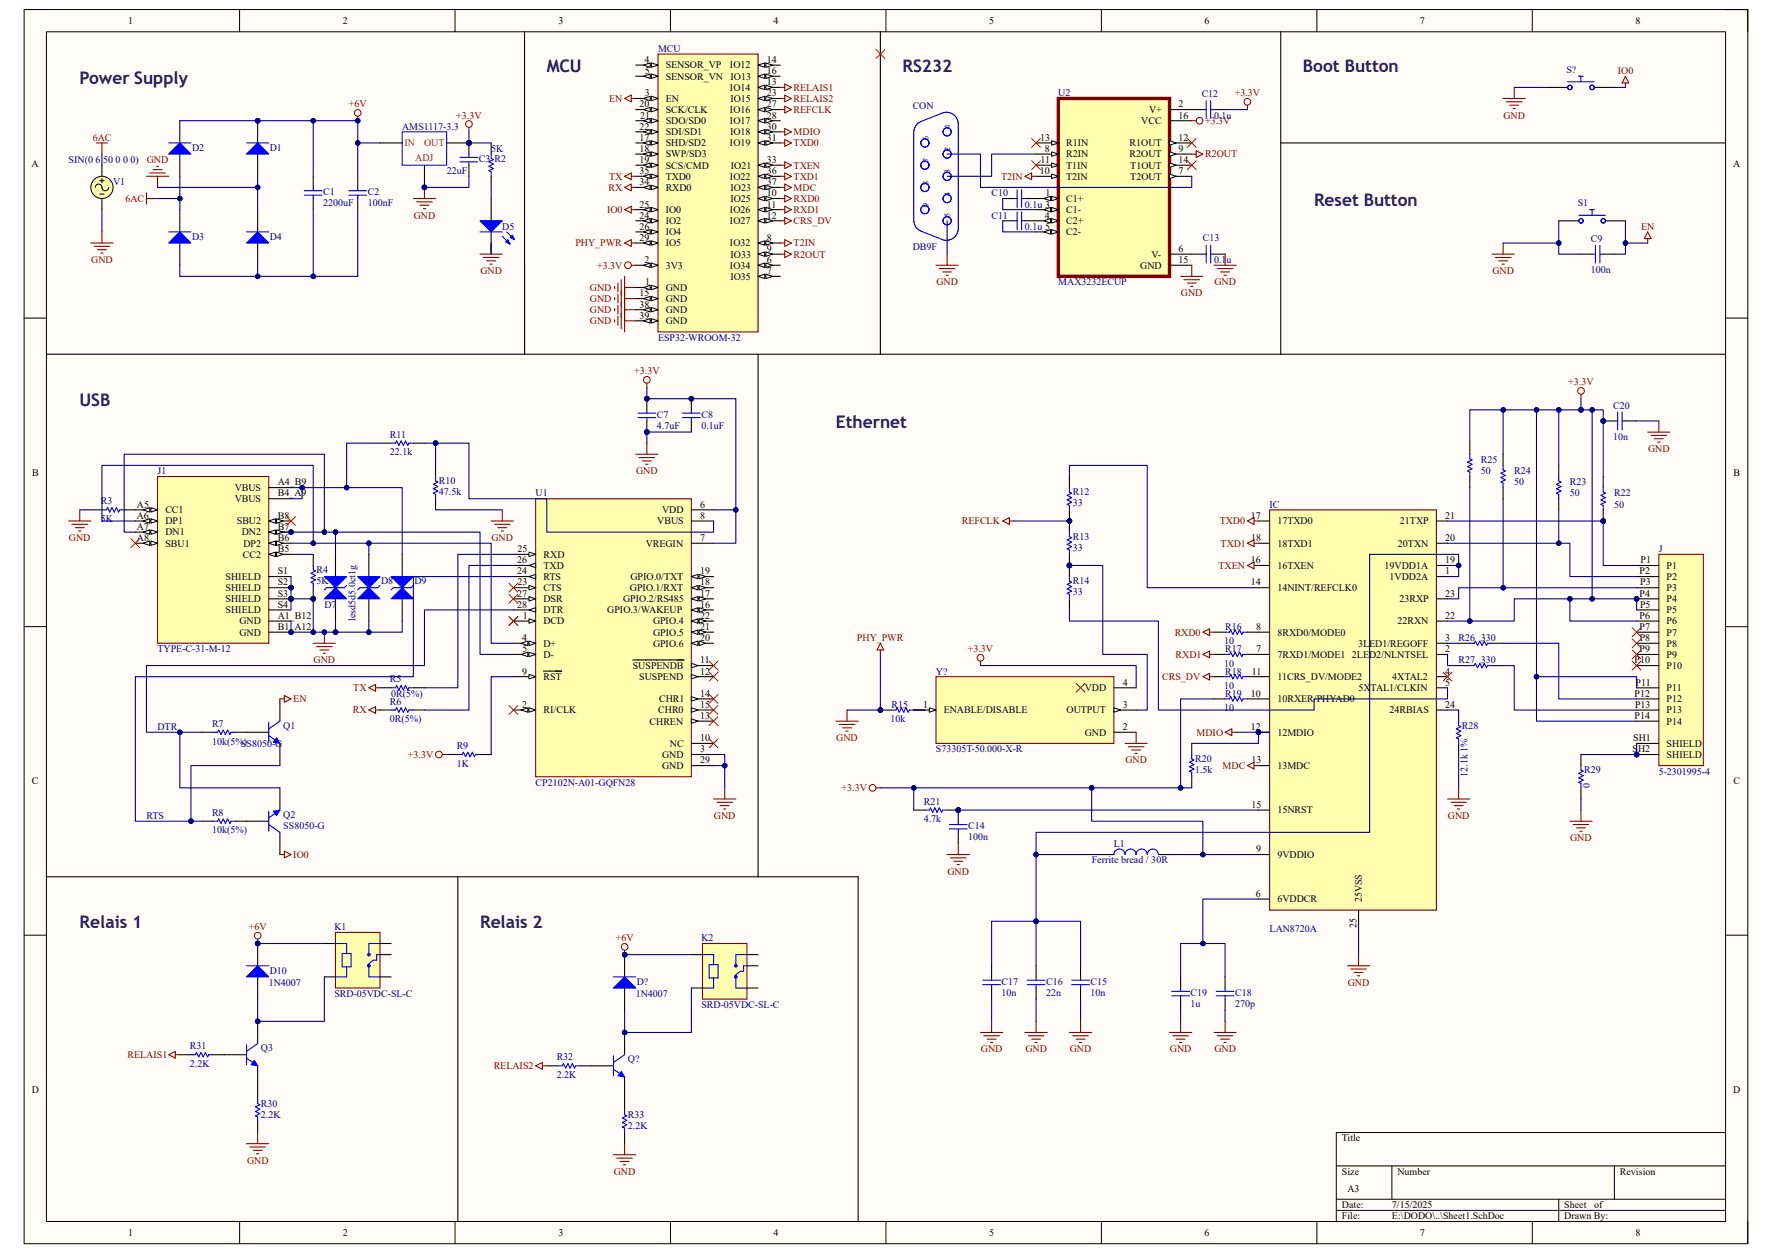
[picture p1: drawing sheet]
<svg xmlns="http://www.w3.org/2000/svg" width="420mm" height="297mm" viewBox="0 0 420 297" stroke-linecap="round" stroke-linejoin="round" font-family="sans-serif">
<defs><g id="words">
<g font-size="4.1" fill="#20124d">
<text x="129.6" y="17.1">MCU</text>
<text x="213.9" y="17.1">RS232</text>
<text x="308.8" y="17.1">Boot Button</text>
<text x="18.9" y="19.8">Power Supply</text>
<text x="311.4" y="48.8">Reset Button</text>
<text x="18.9" y="96.2">USB</text>
<text x="198.1" y="101.5">Ethernet</text>
<text x="18.9" y="220.1">Relais 1</text>
<text x="113.8" y="220.1">Relais 2</text>
</g>
<g font-size="2.4">
<text x="30.4" y="5.7">1</text>
<text x="81.2" y="5.7">2</text>
<text x="132.4" y="5.7">3</text>
<text x="183.3" y="5.7">4</text>
<text x="234.5" y="5.7">5</text>
<text x="285.5" y="5.7">6</text>
<text x="336.5" y="5.7">7</text>
<text x="387.6" y="5.7">8</text>
<text x="152.7" y="14.9">4</text>
<text x="152.8" y="17.6">5</text>
<text x="157.8" y="16.2">SENSOR_VP</text>
<text x="173" y="16.2">IO12</text>
<text x="181.8" y="14.9">14</text>
<text x="181.8" y="17.6">16</text>
<text x="152.9" y="22.8">3</text>
<text x="157.8" y="18.9">SENSOR_VN</text>
<text x="173" y="21.5">IO14</text>
<text x="173.1" y="18.9">IO13</text>
<text x="181.8" y="20.2">13</text>
<text x="181.8" y="22.8">23</text>
<text x="151.6" y="25.4">20</text>
<text x="151.8" y="28.1">21</text>
<text x="157.8" y="24.1">EN</text>
<text x="157.8" y="26.8">SCK/CLK</text>
<text x="157.8" y="29.4">SDO/SD0</text>
<text x="173" y="26.8">IO16</text>
<text x="173" y="29.4">IO17</text>
<text x="173.1" y="24.1">IO15</text>
<text x="181.8" y="25.4">27</text>
<text x="181.8" y="28.1">28</text>
<text x="270.5" y="29.4">VCC</text>
<text x="272.3" y="26.8">V+</text>
<text x="279.3" y="25.4">2</text>
<text x="279.3" y="28.1">16</text>
<text x="151.6" y="30.7">22</text>
<text x="151.6" y="33.4">17</text>
<text x="151.6" y="36">18</text>
<text x="157.8" y="32">SDI/SD1</text>
<text x="157.8" y="34.7">SHD/SD2</text>
<text x="173" y="34.7">IO19</text>
<text x="173.1" y="32">IO18</text>
<text x="181.8" y="30.7">30</text>
<text x="181.8" y="33.4">31</text>
<text x="246.5" y="33.4">13</text>
<text x="247.6" y="36">8</text>
<text x="252.7" y="34.7">R1IN</text>
<text x="267.7" y="34.7">R1OUT</text>
<text x="279.3" y="33.4">12</text>
<text x="279.3" y="36">9</text>
<text x="7.5" y="39.6">A</text>
<text x="151.6" y="38.7">19</text>
<text x="151.6" y="41.3">35</text>
<text x="157.8" y="37.3">SWP/SD3</text>
<text x="157.8" y="40">SCS/CMD</text>
<text x="173.2" y="40">IO21</text>
<text x="181.8" y="38.7">33</text>
<text x="181.8" y="41.3">36</text>
<text x="246.4" y="41.3">10</text>
<text x="246.6" y="38.7">11</text>
<text x="252.7" y="37.3">R2IN</text>
<text x="252.7" y="40">T1IN</text>
<text x="267.7" y="37.3">R2OUT</text>
<text x="267.9" y="40">T1OUT</text>
<text x="279.3" y="38.7">14</text>
<text x="279.3" y="41.3">7</text>
<text x="410.8" y="39.6">A</text>
<text x="151.6" y="43.9">34</text>
<text x="157.8" y="42.6">TXD0</text>
<text x="157.8" y="45.2">RXD0</text>
<text x="173" y="42.6">IO22</text>
<text x="173.1" y="47.9">IO25</text>
<text x="173.1" y="45.2">IO23</text>
<text x="181.8" y="43.9">37</text>
<text x="181.8" y="46.5">10</text>
<text x="247.8" y="46.5">1</text>
<text x="252.7" y="42.6">T2IN</text>
<text x="252.7" y="47.9">C1+</text>
<text x="267.9" y="42.6">T2OUT</text>
<text x="151.6" y="51.8">24</text>
<text x="151.6" y="49.2">25</text>
<text x="157.8" y="50.5">IO0</text>
<text x="157.8" y="53.1">IO2</text>
<text x="173" y="50.5">IO26</text>
<text x="173" y="53.1">IO27</text>
<text x="181.8" y="49.2">11</text>
<text x="181.8" y="51.8">12</text>
<text x="247.6" y="51.8">4</text>
<text x="252.7" y="50.5">C1-</text>
<text x="252.7" y="53.1">C2+</text>
<text x="151.6" y="54.4">26</text>
<text x="151.6" y="57.1">29</text>
<text x="157.8" y="55.8">IO4</text>
<text x="157.8" y="58.4">IO5</text>
<text x="173" y="58.4">IO32</text>
<text x="181.8" y="57.1">8</text>
<text x="181.8" y="59.7">9</text>
<text x="252.7" y="55.8">C2-</text>
<text x="279.3" y="59.7">6</text>
<text x="152.7" y="62.4">2</text>
<text x="157.8" y="63.7">3V3</text>
<text x="173" y="63.7">IO34</text>
<text x="173.1" y="61">IO33</text>
<text x="181.8" y="62.4">6</text>
<text x="181.8" y="65">7</text>
<text x="270.3" y="63.7">GND</text>
<text x="272.9" y="61">V-</text>
<text x="279.3" y="62.4">15</text>
<text x="151.6" y="70.3">15</text>
<text x="153" y="67.6">1</text>
<text x="157.8" y="69">GND</text>
<text x="157.8" y="71.6">GND</text>
<text x="173.1" y="66.3">IO35</text>
<text x="151.6" y="75.5">39</text>
<text x="151.6" y="72.9">38</text>
<text x="157.8" y="74.2">GND</text>
<text x="157.8" y="76.8">GND</text>
<text x="7.6" y="112.8">B</text>
<text x="410.9" y="112.8">B</text>
<text x="55.6" y="116.4">VBUS</text>
<text x="55.6" y="119">VBUS</text>
<text x="65.8" y="115.1">A4_B9</text>
<text x="65.8" y="117.7">B4_A9</text>
<text x="32.4" y="123">A6</text>
<text x="32.4" y="125.6">A7</text>
<text x="32.5" y="120.4">A5</text>
<text x="39.2" y="121.7">CC1</text>
<text x="39.2" y="124.3">DP1</text>
<text x="56.1" y="124.3">SBU2</text>
<text x="65.8" y="123">B8</text>
<text x="65.8" y="125.6">B7</text>
<text x="155.8" y="124.3">VBUS</text>
<text x="156.9" y="121.7">VDD</text>
<text x="165.9" y="120.4">6</text>
<text x="165.9" y="123">8</text>
<text x="296.5" y="123">17</text>
<text x="302.8" y="124.3">17TXD0</text>
<text x="331.8" y="124.3">21TXP</text>
<text x="342.6" y="123">21</text>
<text x="32.5" y="128.2">A8</text>
<text x="39.2" y="126.9">DN1</text>
<text x="39.2" y="129.6">SBU1</text>
<text x="57.3" y="126.9">DN2</text>
<text x="57.7" y="129.6">DP2</text>
<text x="65.8" y="128.2">B6</text>
<text x="65.8" y="130.9">B5</text>
<text x="122.6" y="130.9">25</text>
<text x="153" y="129.6">VREGIN</text>
<text x="165.9" y="128.2">7</text>
<text x="296.5" y="128.2">18</text>
<text x="302.8" y="129.6">18TXD1</text>
<text x="331.3" y="129.6">20TXN</text>
<text x="342.6" y="128.2">20</text>
<text x="53.5" y="137.5">SHIELD</text>
<text x="57.6" y="132.2">CC2</text>
<text x="65.8" y="136.1">S1</text>
<text x="122.6" y="133.5">26</text>
<text x="122.6" y="136.1">24</text>
<text x="128.8" y="132.2">RXD</text>
<text x="128.8" y="134.8">TXD</text>
<text x="128.8" y="137.5">RTS</text>
<text x="149.4" y="137.5">GPIO.0/TXT</text>
<text x="165.9" y="136.1">19</text>
<text x="296.5" y="133.5">16</text>
<text x="302.8" y="134.8">16TXEN</text>
<text x="328.2" y="134.8">19VDD1A</text>
<text x="329.4" y="137.5">1VDD2A</text>
<text x="342.6" y="133.5">19</text>
<text x="342.6" y="136.1">1</text>
<text x="388.6" y="136.1">P2</text>
<text x="388.8" y="133.5">P1</text>
<text x="395" y="134.8">P1</text>
<text x="395" y="137.5">P2</text>
<text x="53.5" y="140.1">SHIELD</text>
<text x="53.5" y="142.7">SHIELD</text>
<text x="65.8" y="138.8">S2</text>
<text x="65.8" y="141.4">S3</text>
<text x="122.6" y="141.4">27</text>
<text x="122.7" y="138.8">23</text>
<text x="128.8" y="140.1">CTS</text>
<text x="128.8" y="142.7">DSR</text>
<text x="147.7" y="142.7">GPIO.2/RS485</text>
<text x="149.3" y="140.1">GPIO.1/RXT</text>
<text x="165.9" y="138.8">18</text>
<text x="165.9" y="141.4">17</text>
<text x="296.5" y="138.8">14</text>
<text x="302.8" y="140.1">14NINT/REFCLK0</text>
<text x="331.7" y="142.7">23RXP</text>
<text x="342.6" y="141.4">23</text>
<text x="388.6" y="141.4">P4</text>
<text x="388.7" y="138.8">P3</text>
<text x="395" y="140.1">P3</text>
<text x="395" y="142.7">P4</text>
<text x="53.5" y="145.4">SHIELD</text>
<text x="56.8" y="148">GND</text>
<text x="65.8" y="144.1">S4</text>
<text x="65.8" y="146.7">A1_B12</text>
<text x="65.8" y="149.4">B1_A12</text>
<text x="122.6" y="144.1">28</text>
<text x="124" y="146.7">1</text>
<text x="128.8" y="145.4">DTR</text>
<text x="128.8" y="148">DCD</text>
<text x="143.9" y="145.4">GPIO.3/WAKEUP</text>
<text x="154.8" y="148">GPIO.4</text>
<text x="165.9" y="144.1">16</text>
<text x="165.9" y="146.7">22</text>
<text x="165.9" y="149.4">21</text>
<text x="297.7" y="149.4">8</text>
<text x="331.2" y="148">22RXN</text>
<text x="342.6" y="146.7">22</text>
<text x="388.6" y="146.7">P6</text>
<text x="388.6" y="149.4">P7</text>
<text x="388.7" y="144.1">P5</text>
<text x="395" y="145.4">P5</text>
<text x="395" y="148">P6</text>
<text x="56.8" y="150.7">GND</text>
<text x="123.7" y="152">4</text>
<text x="123.8" y="154.6">5</text>
<text x="128.8" y="153.3">D+</text>
<text x="128.8" y="155.9">D-</text>
<text x="154.8" y="153.3">GPIO.6</text>
<text x="154.8" y="150.7">GPIO.5</text>
<text x="165.9" y="152">20</text>
<text x="297.7" y="154.6">7</text>
<text x="302.8" y="150.7">8RXD0/MODE0</text>
<text x="302.8" y="155.9">7RXD1/MODE1</text>
<text x="320.4" y="155.9">2LED2/NLNTSEL</text>
<text x="321.9" y="153.3">3LED1/REGOFF</text>
<text x="342.6" y="152">3</text>
<text x="342.6" y="154.6">2</text>
<text x="388.6" y="154.6">P9</text>
<text x="388.7" y="152">P8</text>
<text x="395" y="150.7">P7</text>
<text x="395" y="153.3">P8</text>
<text x="395" y="155.9">P9</text>
<text x="123.7" y="159.9">9</text>
<text x="128.8" y="161.2">RST</text>
<text x="150" y="158.5">SUSPENDB</text>
<text x="151.5" y="161.2">SUSPEND</text>
<text x="165.9" y="157.2">11</text>
<text x="165.9" y="159.9">12</text>
<text x="296.7" y="159.9">11</text>
<text x="302.8" y="161.2">11CRS_DV/MODE2</text>
<text x="330" y="161.2">4XTAL2</text>
<text x="342.6" y="159.9">4</text>
<text x="387.4" y="157.2">P10</text>
<text x="395" y="158.5">P10</text>
<text x="123.7" y="167.8">2</text>
<text x="156.2" y="166.5">CHR1</text>
<text x="165.9" y="165.1">14</text>
<text x="165.9" y="167.8">15</text>
<text x="218.8" y="167.8">1</text>
<text x="257.1" y="163.8">VDD</text>
<text x="266.1" y="162.5">4</text>
<text x="266.1" y="167.8">3</text>
<text x="296.5" y="165.1">10</text>
<text x="302.8" y="166.5">10RXER/PHYAD0</text>
<text x="322" y="163.8">5XTAL1/CLKIN</text>
<text x="342.6" y="162.5">5</text>
<text x="342.6" y="167.8">24</text>
<text x="387.4" y="165.1">P12</text>
<text x="387.5" y="167.8">P13</text>
<text x="387.6" y="162.5">P11</text>
<text x="395" y="163.8">P11</text>
<text x="395" y="166.5">P12</text>
<text x="128.8" y="169.1">RI/CLK</text>
<text x="154" y="171.7">CHREN</text>
<text x="156" y="169.1">CHR0</text>
<text x="165.9" y="170.4">13</text>
<text x="223.7" y="169.1">ENABLE/DISABLE</text>
<text x="252.8" y="169.1">OUTPUT</text>
<text x="266.1" y="173.1">2</text>
<text x="296.5" y="173.1">12</text>
<text x="329.4" y="169.1">24RBIAS</text>
<text x="387.4" y="170.4">P14</text>
<text x="395" y="169.1">P13</text>
<text x="395" y="171.7">P14</text>
<text x="156.9" y="179.6">GND</text>
<text x="158.8" y="177">NC</text>
<text x="165.9" y="175.7">10</text>
<text x="165.9" y="178.3">3</text>
<text x="257.1" y="174.4">GND</text>
<text x="302.8" y="174.4">12MDIO</text>
<text x="386.9" y="178.3">SH2</text>
<text x="387.1" y="175.7">SH1</text>
<text x="395" y="177">SHIELD</text>
<text x="395" y="179.6">SHIELD</text>
<text x="7.6" y="185.9">C</text>
<text x="156.9" y="182.3">GND</text>
<text x="165.9" y="181">29</text>
<text x="296.6" y="181">13</text>
<text x="302.8" y="182.3">13MDC</text>
<text x="410.8" y="185.9">C</text>
<text x="296.6" y="191.5">15</text>
<text x="302.8" y="192.8">15NRST</text>
<text x="297.7" y="202.1">9</text>
<text x="302.8" y="203.4">9VDDIO</text>
<text x="297.7" y="212.6">6</text>
<text x="302.8" y="213.9">6VDDCR</text>
<text x="322.8" y="213.9" transform="rotate(-90 322.8 213.9)">25VSS</text>
<text x="321.5" y="220.1" transform="rotate(-90 321.5 220.1)">25</text>
<text x="7.5" y="259">D</text>
<text x="410.8" y="259">D</text>
<text x="318.1" y="270.6">Title</text>
<text x="318.1" y="278.5">Size</text>
<text x="331.2" y="278.5">Number</text>
<text x="383.9" y="278.5">Revision</text>
<text x="318.1" y="286.4">Date:</text>
<text x="319.4" y="282.4">A3</text>
<text x="329.9" y="286.4">7/15/2025</text>
<text x="370.8" y="286.4">Sheet</text>
<text x="377.8" y="286.4">of</text>
<text x="30.4" y="293">1</text>
<text x="81.2" y="293">2</text>
<text x="132.4" y="293">3</text>
<text x="183.3" y="293">4</text>
<text x="234.5" y="293">5</text>
<text x="285.5" y="293">6</text>
<text x="318.1" y="289">File:</text>
<text x="329.9" y="289">E:\DODO\..\Sheet1.SchDoc</text>
<text x="336.5" y="293">7</text>
<text x="370.8" y="289">Drawn By:</text>
<text x="387.6" y="293">8</text>
</g>
<g font-size="2.4" fill="#000080">
<text x="156" y="12.3">MCU</text>
<text x="371.3" y="17.3">S?</text>
<text x="250.8" y="22.8">U2</text>
<text x="284.8" y="23.1">C12</text>
<text x="216.3" y="25.8">CON</text>
<text x="287.7" y="28.1">0.1u</text>
<text x="45.5" y="35.7">D2</text>
<text x="64" y="35.7">D1</text>
<text x="95.3" y="30.7">AMS1117-3.3</text>
<text x="116.4" y="36">5K</text>
<text x="16.3" y="38.7">SIN(0 6 50 0 0 0)</text>
<text x="105.9" y="41.3">22uF</text>
<text x="113.5" y="38.4">C3 R2</text>
<text x="26.8" y="43.9">V1</text>
<text x="76.6" y="46.3">C1</text>
<text x="87.2" y="46.3">C2</text>
<text x="235" y="46.5">C10</text>
<text x="76.6" y="48.9">2200uF</text>
<text x="87.2" y="48.9">100nF</text>
<text x="235" y="51.8">C11</text>
<text x="242.9" y="49.2">0.1u 3</text>
<text x="373.9" y="48.9">S1</text>
<text x="45.5" y="56.8">D3</text>
<text x="64" y="56.8">D4</text>
<text x="119" y="54.4">D5</text>
<text x="216.3" y="59.4">DB9F</text>
<text x="242.9" y="54.4">0.1u 5</text>
<text x="285.1" y="57.1">C13</text>
<text x="377.1" y="57.4">C9</text>
<text x="287.7" y="62.4">0.1u</text>
<text x="377.1" y="64.7">100n</text>
<text x="250.8" y="67.6">MAX3232ECUP</text>
<text x="156" y="80.8">ESP32-WROOM-32</text>
<text x="155.7" y="101.6">4.7uF</text>
<text x="155.7" y="99">C7</text>
<text x="166.2" y="101.6">0.1uF</text>
<text x="166.2" y="99">C8</text>
<text x="382.4" y="96.9">C20</text>
<text x="92.4" y="108">22.1k</text>
<text x="92.4" y="103.7">R11</text>
<text x="382.4" y="104.3">10n</text>
<text x="37.3" y="112.4">J1</text>
<text x="351" y="112.4">50</text>
<text x="351" y="109.8">R25</text>
<text x="358.9" y="112.4">R24</text>
<text x="23.9" y="119.5">R3</text>
<text x="104" y="117.4">47.5k</text>
<text x="104" y="114.8">R10</text>
<text x="127" y="117.7">U1</text>
<text x="254.3" y="117.4">R12</text>
<text x="358.9" y="115.1">50</text>
<text x="372.1" y="117.7">50</text>
<text x="372.1" y="115.1">R23</text>
<text x="382.6" y="117.7">R22</text>
<text x="23.9" y="123.8">5K</text>
<text x="254.3" y="120.1">33</text>
<text x="300.9" y="120.4">IC</text>
<text x="382.6" y="120.4">50</text>
<text x="254.3" y="130.6">33</text>
<text x="254.3" y="128">R13</text>
<text x="393.1" y="130.9">J</text>
<text x="75" y="135.9">R4</text>
<text x="75" y="138.5">5K</text>
<text x="90.3" y="138.5">D8</text>
<text x="98.2" y="138.5">D9</text>
<text x="254.3" y="141.1">33</text>
<text x="254.3" y="138.5">R14</text>
<text x="76.9" y="144.1">D7</text>
<text x="84.3" y="147.2" transform="rotate(-90 84.3 147.2)">lesd5d5.0ct1g</text>
<text x="290.4" y="149.4">R16</text>
<text x="37.3" y="154.6">TYPE-C-31-M-12</text>
<text x="290.1" y="152.7">10</text>
<text x="290.4" y="154.6">R17</text>
<text x="345.7" y="152">R26</text>
<text x="351" y="152">330</text>
<text x="92.4" y="161.7">R5</text>
<text x="221.8" y="159.9">Y?</text>
<text x="290.1" y="158">10</text>
<text x="290.4" y="159.9">R18</text>
<text x="345.7" y="157.2">R27</text>
<text x="351" y="157.2">330</text>
<text x="92.4" y="167">R6</text>
<text x="92.7" y="165.1">0R(5%)</text>
<text x="211.3" y="167.8">R15</text>
<text x="290.1" y="163.3">10</text>
<text x="290.4" y="165.1">R19</text>
<text x="37.3" y="173.1">DTR</text>
<text x="50.2" y="172.3">R7</text>
<text x="67.1" y="172.8">Q1</text>
<text x="92.4" y="171.2">0R(5%)</text>
<text x="211" y="171.2">10k</text>
<text x="290.1" y="168.6">10</text>
<text x="346.5" y="172.8">R28</text>
<text x="50.2" y="176.5">10k(5%)</text>
<text x="57.1" y="177">SS8050-G</text>
<text x="108.2" y="177.5">R9</text>
<text x="221.8" y="178.3">S73305T-50.000-X-R</text>
<text x="108.2" y="181.7">1K</text>
<text x="283.3" y="183.3">1.5k</text>
<text x="283.3" y="180.7">R20</text>
<text x="347.9" y="184.1" transform="rotate(-90 347.9 184.1)">12.1k 1%</text>
<text x="375.5" y="183.3">R29</text>
<text x="393.1" y="183.6">5-2301995-4</text>
<text x="127" y="186.2">CP2102N-A01-GQFN28</text>
<text x="218.9" y="190.7">R21</text>
<text x="376.8" y="186.7" transform="rotate(-90 376.8 186.7)">0</text>
<text x="34.7" y="194.1">RTS</text>
<text x="50.2" y="197.6">10k(5%)</text>
<text x="50.2" y="193.3">R8</text>
<text x="67.1" y="193.9">Q2</text>
<text x="67.1" y="196.5">SS8050-G</text>
<text x="218.9" y="194.9">4.7k</text>
<text x="229.5" y="196.5">C14</text>
<text x="229.5" y="199.1">100n</text>
<text x="264" y="200.7">L1</text>
<text x="258.7" y="204.7">Ferrite bread / 30R</text>
<text x="79.2" y="220.5">K1</text>
<text x="300.9" y="221">LAN8720A</text>
<text x="166.2" y="223.1">K2</text>
<text x="63.7" y="233.7">1N4007</text>
<text x="64" y="230.8">D10</text>
<text x="150.9" y="233.4">D?</text>
<text x="237.4" y="233.4">C17</text>
<text x="247.9" y="233.4">C16</text>
<text x="258.5" y="233.4">C15</text>
<text x="79.2" y="236.3">SRD-05VDC-SL-C</text>
<text x="150.7" y="236.3">1N4007</text>
<text x="166.2" y="238.9">SRD-05VDC-SL-C</text>
<text x="237.4" y="236.1">10n</text>
<text x="247.9" y="236.1">22n</text>
<text x="258.5" y="236.1">10n</text>
<text x="282.2" y="238.7">1u</text>
<text x="282.2" y="236.1">C19</text>
<text x="292.7" y="238.7">270p</text>
<text x="292.7" y="236.1">C18</text>
<text x="45" y="248.7">R31</text>
<text x="61.8" y="249.2">Q3</text>
<text x="132" y="251.3">R32</text>
<text x="148.8" y="251.8">Q?</text>
<text x="45" y="252.9">2.2K</text>
<text x="132" y="255.6">2.2K</text>
<text x="61.8" y="262.4">R30</text>
<text x="61.8" y="265">2.2K</text>
<text x="148.8" y="267.7">2.2K</text>
<text x="148.8" y="265">R33</text>
</g>
<g font-size="2.4" fill="#800000">
<text x="383.5" y="17.6">IO0</text>
<text x="188.1" y="21.5">RELAIS1</text>
<text x="292.7" y="22.8">+3.3V</text>
<text x="82.7" y="25.4">+6V</text>
<text x="108.1" y="28.1">+3.3V</text>
<text x="144.4" y="24.1">EN</text>
<text x="188.1" y="26.8">REFCLK</text>
<text x="188.1" y="24.1">RELAIS2</text>
<text x="285.6" y="29.4">+3.3V</text>
<text x="356.4" y="28.1">GND</text>
<text x="22" y="33.4">6AC</text>
<text x="188.1" y="34.7">TXD0</text>
<text x="188.1" y="32">MDIO</text>
<text x="34.8" y="38.7">GND</text>
<text x="188.1" y="40">TXEN</text>
<text x="285.6" y="37.3">R2OUT</text>
<text x="29.8" y="47.9">6AC</text>
<text x="144.2" y="45.2">RX</text>
<text x="144.4" y="42.6">TX</text>
<text x="188.1" y="42.6">TXD1</text>
<text x="188.1" y="47.9">RXD0</text>
<text x="188.1" y="45.2">MDC</text>
<text x="237.3" y="42.6">T2IN</text>
<text x="98.1" y="51.8">GND</text>
<text x="143.9" y="50.5">IO0</text>
<text x="188.1" y="50.5">RXD1</text>
<text x="188.1" y="53.1">CRS_DV</text>
<text x="136.4" y="58.4">PHY_PWR</text>
<text x="188.1" y="58.4">T2IN</text>
<text x="389" y="54.4">EN</text>
<text x="21.6" y="62.4">GND</text>
<text x="113.9" y="65">GND</text>
<text x="141.5" y="63.7">+3.3V</text>
<text x="188.1" y="61">R2OUT</text>
<text x="353.7" y="65">GND</text>
<text x="139.8" y="69">GND</text>
<text x="139.8" y="71.6">GND</text>
<text x="222" y="67.6">GND</text>
<text x="279.9" y="70.3">GND</text>
<text x="287.8" y="67.6">GND</text>
<text x="139.8" y="74.2">GND</text>
<text x="139.8" y="76.8">GND</text>
<text x="150.3" y="88.7">+3.3V</text>
<text x="371.7" y="91.4">+3.3V</text>
<text x="390.6" y="107.1">GND</text>
<text x="150.8" y="112.4">GND</text>
<text x="228" y="124.3">REFCLK</text>
<text x="289.1" y="124.3">TXD0</text>
<text x="16.3" y="128.2">GND</text>
<text x="116.5" y="128.2">GND</text>
<text x="289.3" y="129.6">TXD1</text>
<text x="288.8" y="134.8">TXEN</text>
<text x="203.1" y="152">PHY_PWR</text>
<text x="229.4" y="154.6">+3.3V</text>
<text x="278.4" y="150.7">RXD0</text>
<text x="278.6" y="155.9">RXD1</text>
<text x="74.3" y="157.2">GND</text>
<text x="275.5" y="161.2">CRS_DV</text>
<text x="69.5" y="166.5">EN</text>
<text x="83.7" y="163.8">TX</text>
<text x="83.6" y="169.1">RX</text>
<text x="96.7" y="179.6">+3.3V</text>
<text x="198.2" y="175.7">GND</text>
<text x="283.6" y="174.4">MDIO</text>
<text x="266.7" y="181">GND</text>
<text x="289.8" y="182.3">MDC</text>
<text x="199.5" y="187.5">+3.3V</text>
<text x="169.2" y="194.1">GND</text>
<text x="343.2" y="194.1">GND</text>
<text x="69.5" y="203.4">IO0</text>
<text x="372.2" y="199.4">GND</text>
<text x="224.6" y="207.3">GND</text>
<text x="59" y="220.5">+6V</text>
<text x="145.9" y="223.1">+6V</text>
<text x="319.4" y="233.7">GND</text>
<text x="30.2" y="250.8">RELAIS1</text>
<text x="232.5" y="249.5">GND</text>
<text x="243" y="249.5">GND</text>
<text x="253.6" y="249.5">GND</text>
<text x="277.3" y="249.5">GND</text>
<text x="287.8" y="249.5">GND</text>
<text x="117" y="253.4">RELAIS2</text>
<text x="58.5" y="275.8">GND</text>
<text x="145.5" y="278.5">GND</text>
</g>
<g font-size="2.4" fill="#f00">
<text x="95.8" y="34.7">IN</text>
<text x="100.5" y="34.7">OUT</text>
<text x="98.4" y="38.1">ADJ</text>
</g>
<g font-size="1.9" fill="#000080">
<text x="220.1" y="33.2" transform="rotate(-90 220.1 33.2)">6</text>
<text x="225.2" y="35.7" transform="rotate(-90 225.2 35.7)">2</text>
<text x="225.2" y="30.4" transform="rotate(-90 225.2 30.4)">1</text>
<text x="220.1" y="38.5" transform="rotate(-90 220.1 38.5)">7</text>
<text x="225.2" y="41" transform="rotate(-90 225.2 41)">3</text>
<text x="220.1" y="43.8" transform="rotate(-90 220.1 43.8)">8</text>
<text x="225.2" y="46.4" transform="rotate(-90 225.2 46.4)">4</text>
<text x="220.1" y="49" transform="rotate(-90 220.1 49)">9</text>
<text x="225.2" y="51.5" transform="rotate(-90 225.2 51.5)">5</text>
</g>
</g></defs>
<path d="M5.7 2.3h408.6v292.5h-408.6z" fill-rule="evenodd" fill="#fffcf8"/>
<path d="M5.7 2.3h408.6v292.5h-408.6z" fill="none" stroke="#000" stroke-width=".24"/>
<path d="M11 7.5h398v282h-398z" fill-rule="evenodd" fill="#fffcf8"/>
<g fill="none" stroke="#000" stroke-width=".24">
<path d="M5.7 2.3h5.3M11 7.5h398v282h-398zM56.8 2.3v5.2M107.8 2.3v5.2M158.9 2.3v5.2M210 2.3v5.2M261 2.3v5.2M312.1 2.3v5.2M363.2 2.3v5.2M409 2.3h5.3v5.2M5.7 75.4h5.3M409 75.4h5.3"/>
<path d="M5.7 148.5h5.3M409 148.5h5.3M5.7 221.7h5.3M409 221.7h5.3M316.7 276.4h92.3M329.9 276.4v7.9M382.6 276.4v7.9M409 268.5h-92.3v21M56.8 289.5v5.3M107.9 289.5v5.3M158.9 289.5v5.3M210 289.5v5.3"/>
<path d="M261 289.5v5.3M312.1 289.5v5.3M316.7 284.3h92.3M316.7 286.9h92.3M363.2 289.5v5.3M369.4 284.3v5.2M414.3 289.5v5.3"/>
</g>
<circle cx="61.1" cy="28.6" r=".53" fill="#000080"/>
<circle cx="61.1" cy="28.6" r=".53" fill="none" stroke="#000080" stroke-width=".24"/>
<path d="M61.1 28.6v5.3M61.1 36.5v5.3" fill="none" stroke="#000" stroke-width=".25"/>
<circle cx="61.1" cy="28.6" r=".53" fill="#000080"/>
<circle cx="61.1" cy="28.6" r=".53" fill="none" stroke="#000080" stroke-width=".24"/>
<path d="M58.4 36.5l2.7-2.6 2.6 2.6z" fill="#00f"/>
<path d="M58.4 36.5l2.7-2.6 2.6 2.6zM58.4 33.9h5.3" fill="none" stroke="#00f" stroke-width=".25"/>
<path d="M42.6 28.6v5.3M42.6 36.5v5.3" fill="none" stroke="#000" stroke-width=".25"/>
<path d="M40 36.5l2.6-2.6 2.7 2.6z" fill="#00f"/>
<path d="M40 36.5l2.6-2.6 2.7 2.6zM40 33.9h5.3" fill="none" stroke="#00f" stroke-width=".25"/>
<path d="M61.1 49.7v5.3M61.1 57.6v5.3" fill="none" stroke="#000" stroke-width=".25"/>
<path d="M58.4 57.6l2.7-2.6 2.6 2.6z" fill="#00f"/>
<path d="M58.4 57.6l2.7-2.6 2.6 2.6zM58.4 55h5.3" fill="none" stroke="#00f" stroke-width=".25"/>
<path d="M42.6 49.7v5.3M42.6 57.6v5.3" fill="none" stroke="#000" stroke-width=".25"/>
<path d="M40 57.6l2.6-2.6 2.7 2.6z" fill="#00f"/>
<path d="M40 57.6l2.6-2.6 2.7 2.6zM40 55h5.3" fill="none" stroke="#00f" stroke-width=".25"/>
<g fill="none" stroke="#800000" stroke-width=".25">
<path d="M22.8 33.9h2.7M24.2 33.9v2.6M37.1 39.4h.5M21.5 57.6h5.3M22.3 58.4h3.7M23.1 59.2h2.1M23.9 60h.5M24.2 55v2.6M34.7 41.8h5.3M34.7 45.7v2.7M34.7 47.1h2.6M35.5 41h3.7"/>
<path d="M36.3 40.2h2.1M37.3 41.8v2.6"/>
</g>
<path d="M24.2 39.2v2.6M24.2 47.1v2.6" fill="none" stroke="#000" stroke-width=".25"/>
<circle cx="24.2" cy="44.4" r="2.64" fill="#ffffb0"/>
<g fill="none" stroke="#000" stroke-width=".24">
<path d="M22.6 44.4a.84 .84 0 0 1 1-.8 .84 .84 0 0 1 .6 1.1 .79 .79 0 0 0 .9 .5 .79 .79 0 0 0 .6-.8M23.6 42.8h1.1M23.6 46h1.1M24.2 42.3v1.1"/>
<circle cx="24.2" cy="44.4" r="2.64"/>
</g>
<path d="M74.2 41.8v2.6M74.2 47.1v2.6M84.8 41.8v2.6M84.8 47.1v2.6" fill="none" stroke="#000" stroke-width=".25"/>
<path d="M72.1 45.2h4.3M72.1 46.3h4.3M74.2 44.4v.8M74.2 46.3v.8M82.7 45.2h4.2M82.7 46.3h4.2M84.8 44.4v.8M84.8 46.3v.8" fill="none" stroke="#00f" stroke-width=".25"/>
<circle cx="100.6" cy="44.4" r=".53" fill="#000080"/>
<circle cx="100.6" cy="44.4" r=".53" fill="none" stroke="#000080" stroke-width=".24"/>
<circle cx="111.1" cy="33.9" r=".53" fill="#000080"/>
<circle cx="111.1" cy="33.9" r=".53" fill="none" stroke="#000080" stroke-width=".24"/>
<path d="M90.1 33.9h5.2M100.6 39.2v5.2" fill="none" stroke="#000" stroke-width=".25"/>
<circle cx="100.6" cy="44.4" r=".53" fill="#000080"/>
<circle cx="100.6" cy="44.4" r=".53" fill="none" stroke="#000080" stroke-width=".24"/>
<path d="M105.9 33.9h5.2" fill="none" stroke="#000" stroke-width=".25"/>
<circle cx="111.1" cy="33.9" r=".53" fill="#000080"/>
<circle cx="111.1" cy="33.9" r=".53" fill="none" stroke="#000080" stroke-width=".24"/>
<path d="M95.3 31.2h10.6v8h-10.6z" fill="none" stroke="#00f" stroke-width=".25"/>
<circle cx="111.1" cy="33.9" r=".53" fill="#000080"/>
<circle cx="111.1" cy="33.9" r=".53" fill="none" stroke="#000080" stroke-width=".24"/>
<path d="M111.1 33.9v2.6M111.1 39.2v2.6" fill="none" stroke="#000" stroke-width=".25"/>
<circle cx="111.1" cy="33.9" r=".53" fill="#000080"/>
<circle cx="111.1" cy="33.9" r=".53" fill="none" stroke="#000080" stroke-width=".24"/>
<path d="M109 37.3h4.3M109 38.4h4.3M111.1 36.5v.8M111.1 38.4v.8" fill="none" stroke="#00f" stroke-width=".25"/>
<path d="M98 47.1h5.2M98.8 47.9h3.6M99.5 48.6h2.2M100.3 49.4h.6M100.6 44.4v2.7" fill="none" stroke="#800000" stroke-width=".25"/>
<circle cx="100.6" cy="44.4" r=".53" fill="#000080"/>
<circle cx="100.6" cy="44.4" r=".53" fill="none" stroke="#000080" stroke-width=".24"/>
<path d="M124.3 7.5v76.5h-113.3" fill="none" stroke="#000" stroke-width=".25"/>
<circle cx="111.1" cy="29.4" r=".79" fill="none" stroke="#800000" stroke-width=".24"/>
<path d="M111.1 30.2v1" fill="none" stroke="#800000" stroke-width=".25"/>
<path d="M156 12.8h23.7v65.9h-23.7z" fill-rule="evenodd" fill="#ffffb0"/>
<path d="M156 12.8h23.7v65.9h-23.7z" fill="none" stroke="#800000" stroke-width=".25"/>
<path d="M150.7 15.4h5.3" fill="none" stroke="#000" stroke-width=".25"/>
<path d="M154.4 14.9l1.6 .5-1.6 .6z" fill="#f8fcff"/>
<path d="M154.4 14.9l1.6 .5-1.6 .6z" fill="none" stroke="#000" stroke-width=".24"/>
<path d="M152.5 15.4l1.6-.5v1.1z" fill="#f8fcff"/>
<path d="M152.5 15.4l1.6-.5v1.1z" fill="none" stroke="#000" stroke-width=".24"/>
<path d="M150.7 18.1h5.3" fill="none" stroke="#000" stroke-width=".25"/>
<path d="M154.4 17.5l1.6 .6-1.6 .5z" fill="#f8fcff"/>
<path d="M154.4 17.5l1.6 .6-1.6 .5z" fill="none" stroke="#000" stroke-width=".24"/>
<path d="M152.5 18.1l1.6-.6v1.1z" fill="#f8fcff"/>
<path d="M152.5 18.1l1.6-.6v1.1z" fill="none" stroke="#000" stroke-width=".24"/>
<path d="M150.7 23.3h5.3" fill="none" stroke="#000" stroke-width=".25"/>
<path d="M154.4 22.8l1.6 .5-1.6 .6z" fill="#f8fcff"/>
<path d="M154.4 22.8l1.6 .5-1.6 .6z" fill="none" stroke="#000" stroke-width=".24"/>
<path d="M152.5 23.3l1.6-.5v1.1z" fill="#f8fcff"/>
<path d="M152.5 23.3l1.6-.5v1.1z" fill="none" stroke="#000" stroke-width=".24"/>
<path d="M150.7 26h5.3" fill="none" stroke="#000" stroke-width=".25"/>
<path d="M154.4 25.4l1.6 .6-1.6 .5z" fill="#f8fcff"/>
<path d="M154.4 25.4l1.6 .6-1.6 .5z" fill="none" stroke="#000" stroke-width=".24"/>
<path d="M152.5 26l1.6-.6v1.1z" fill="#f8fcff"/>
<path d="M152.5 26l1.6-.6v1.1z" fill="none" stroke="#000" stroke-width=".24"/>
<path d="M150.7 28.6h5.3" fill="none" stroke="#000" stroke-width=".25"/>
<path d="M154.4 28.1l1.6 .5-1.6 .5z" fill="#f8fcff"/>
<path d="M154.4 28.1l1.6 .5-1.6 .5z" fill="none" stroke="#000" stroke-width=".24"/>
<path d="M152.5 28.6l1.6-.5v1z" fill="#f8fcff"/>
<path d="M152.5 28.6l1.6-.5v1z" fill="none" stroke="#000" stroke-width=".24"/>
<path d="M150.7 31.2h5.3" fill="none" stroke="#000" stroke-width=".25"/>
<path d="M154.4 30.7l1.6 .5-1.6 .6z" fill="#f8fcff"/>
<path d="M154.4 30.7l1.6 .5-1.6 .6z" fill="none" stroke="#000" stroke-width=".24"/>
<path d="M152.5 31.2l1.6-.5v1.1z" fill="#f8fcff"/>
<path d="M152.5 31.2l1.6-.5v1.1z" fill="none" stroke="#000" stroke-width=".24"/>
<path d="M150.7 33.9h5.3" fill="none" stroke="#000" stroke-width=".25"/>
<path d="M154.4 33.4l1.6 .5-1.6 .5z" fill="#f8fcff"/>
<path d="M154.4 33.4l1.6 .5-1.6 .5z" fill="none" stroke="#000" stroke-width=".24"/>
<path d="M152.5 33.9l1.6-.5v1z" fill="#f8fcff"/>
<path d="M152.5 33.9l1.6-.5v1z" fill="none" stroke="#000" stroke-width=".24"/>
<path d="M150.7 36.5h5.3" fill="none" stroke="#000" stroke-width=".25"/>
<path d="M154.4 36l1.6 .5-1.6 .5z" fill="#f8fcff"/>
<path d="M154.4 36l1.6 .5-1.6 .5z" fill="none" stroke="#000" stroke-width=".24"/>
<path d="M152.5 36.5l1.6-.5v1z" fill="#f8fcff"/>
<path d="M152.5 36.5l1.6-.5v1z" fill="none" stroke="#000" stroke-width=".24"/>
<path d="M150.7 39.2h5.3" fill="none" stroke="#000" stroke-width=".25"/>
<path d="M154.4 38.6l1.6 .6-1.6 .5z" fill="#f8fcff"/>
<path d="M154.4 38.6l1.6 .6-1.6 .5z" fill="none" stroke="#000" stroke-width=".24"/>
<path d="M152.5 39.2l1.6-.6v1.1z" fill="#f8fcff"/>
<path d="M152.5 39.2l1.6-.6v1.1z" fill="none" stroke="#000" stroke-width=".24"/>
<path d="M150.7 41.8h5.3" fill="none" stroke="#000" stroke-width=".25"/>
<path d="M154.4 41.3l1.6 .5-1.6 .5z" fill="#f8fcff"/>
<path d="M154.4 41.3l1.6 .5-1.6 .5z" fill="none" stroke="#000" stroke-width=".24"/>
<path d="M152.5 41.8l1.6-.5v1z" fill="#f8fcff"/>
<path d="M152.5 41.8l1.6-.5v1z" fill="none" stroke="#000" stroke-width=".24"/>
<path d="M150.7 44.4h5.3" fill="none" stroke="#000" stroke-width=".25"/>
<path d="M154.4 43.9l1.6 .5-1.6 .6z" fill="#f8fcff"/>
<path d="M154.4 43.9l1.6 .5-1.6 .6z" fill="none" stroke="#000" stroke-width=".24"/>
<path d="M152.5 44.4l1.6-.5v1.1z" fill="#f8fcff"/>
<path d="M152.5 44.4l1.6-.5v1.1z" fill="none" stroke="#000" stroke-width=".24"/>
<path d="M150.7 49.7h5.3" fill="none" stroke="#000" stroke-width=".25"/>
<path d="M154.4 49.2l1.6 .5-1.6 .5z" fill="#f8fcff"/>
<path d="M154.4 49.2l1.6 .5-1.6 .5z" fill="none" stroke="#000" stroke-width=".24"/>
<path d="M152.5 49.7l1.6-.5v1z" fill="#f8fcff"/>
<path d="M152.5 49.7l1.6-.5v1z" fill="none" stroke="#000" stroke-width=".24"/>
<path d="M150.7 52.3h5.3" fill="none" stroke="#000" stroke-width=".25"/>
<path d="M154.4 51.8l1.6 .5-1.6 .6z" fill="#f8fcff"/>
<path d="M154.4 51.8l1.6 .5-1.6 .6z" fill="none" stroke="#000" stroke-width=".24"/>
<path d="M152.5 52.3l1.6-.5v1.1z" fill="#f8fcff"/>
<path d="M152.5 52.3l1.6-.5v1.1z" fill="none" stroke="#000" stroke-width=".24"/>
<path d="M150.7 55h5.3" fill="none" stroke="#000" stroke-width=".25"/>
<path d="M154.4 54.4l1.6 .6-1.6 .5z" fill="#f8fcff"/>
<path d="M154.4 54.4l1.6 .6-1.6 .5z" fill="none" stroke="#000" stroke-width=".24"/>
<path d="M152.5 55l1.6-.6v1.1z" fill="#f8fcff"/>
<path d="M152.5 55l1.6-.6v1.1z" fill="none" stroke="#000" stroke-width=".24"/>
<path d="M150.7 57.6h5.3" fill="none" stroke="#000" stroke-width=".25"/>
<path d="M154.4 57.1l1.6 .5-1.6 .5z" fill="#f8fcff"/>
<path d="M154.4 57.1l1.6 .5-1.6 .5z" fill="none" stroke="#000" stroke-width=".24"/>
<path d="M152.5 57.6l1.6-.5v1z" fill="#f8fcff"/>
<path d="M152.5 57.6l1.6-.5v1z" fill="none" stroke="#000" stroke-width=".24"/>
<path d="M150.7 62.9h5.3" fill="none" stroke="#000" stroke-width=".25"/>
<path d="M154.4 62.3l1.6 .6-1.6 .5z" fill="#f8fcff"/>
<path d="M154.4 62.3l1.6 .6-1.6 .5z" fill="none" stroke="#000" stroke-width=".24"/>
<path d="M152.5 62.9l1.6-.6v1.1z" fill="#f8fcff"/>
<path d="M152.5 62.9l1.6-.6v1.1z" fill="none" stroke="#000" stroke-width=".24"/>
<path d="M150.7 68.1h5.3" fill="none" stroke="#000" stroke-width=".25"/>
<path d="M154.4 67.6l1.6 .5-1.6 .6z" fill="#f8fcff"/>
<path d="M154.4 67.6l1.6 .5-1.6 .6z" fill="none" stroke="#000" stroke-width=".24"/>
<path d="M152.5 68.1l1.6-.5v1.1z" fill="#f8fcff"/>
<path d="M152.5 68.1l1.6-.5v1.1z" fill="none" stroke="#000" stroke-width=".24"/>
<path d="M150.7 70.8h5.3" fill="none" stroke="#000" stroke-width=".25"/>
<path d="M154.4 70.3l1.6 .5-1.6 .5z" fill="#f8fcff"/>
<path d="M154.4 70.3l1.6 .5-1.6 .5z" fill="none" stroke="#000" stroke-width=".24"/>
<path d="M152.5 70.8l1.6-.5v1z" fill="#f8fcff"/>
<path d="M152.5 70.8l1.6-.5v1z" fill="none" stroke="#000" stroke-width=".24"/>
<path d="M150.7 73.4h5.3" fill="none" stroke="#000" stroke-width=".25"/>
<path d="M154.4 72.9l1.6 .5-1.6 .5z" fill="#f8fcff"/>
<path d="M154.4 72.9l1.6 .5-1.6 .5z" fill="none" stroke="#000" stroke-width=".24"/>
<path d="M152.5 73.4l1.6-.5v1z" fill="#f8fcff"/>
<path d="M152.5 73.4l1.6-.5v1z" fill="none" stroke="#000" stroke-width=".24"/>
<path d="M150.7 76.1h5.3" fill="none" stroke="#000" stroke-width=".25"/>
<path d="M154.4 75.5l1.6 .6-1.6 .5z" fill="#f8fcff"/>
<path d="M154.4 75.5l1.6 .6-1.6 .5z" fill="none" stroke="#000" stroke-width=".24"/>
<path d="M152.5 76.1l1.6-.6v1.1z" fill="#f8fcff"/>
<path d="M152.5 76.1l1.6-.6v1.1z" fill="none" stroke="#000" stroke-width=".24"/>
<path d="M179.7 15.4h5.2" fill="none" stroke="#000" stroke-width=".25"/>
<path d="M179.7 15.4l1.6-.5v1.1z" fill="#f8fcff"/>
<path d="M179.7 15.4l1.6-.5v1.1z" fill="none" stroke="#000" stroke-width=".24"/>
<path d="M181.5 14.9l1.6 .5-1.6 .6z" fill="#f8fcff"/>
<path d="M181.5 14.9l1.6 .5-1.6 .6z" fill="none" stroke="#000" stroke-width=".24"/>
<path d="M179.7 18.1h5.2" fill="none" stroke="#000" stroke-width=".25"/>
<path d="M179.7 18.1l1.6-.6v1.1z" fill="#f8fcff"/>
<path d="M179.7 18.1l1.6-.6v1.1z" fill="none" stroke="#000" stroke-width=".24"/>
<path d="M181.5 17.5l1.6 .6-1.6 .5z" fill="#f8fcff"/>
<path d="M181.5 17.5l1.6 .6-1.6 .5z" fill="none" stroke="#000" stroke-width=".24"/>
<path d="M179.7 20.7h5.2" fill="none" stroke="#000" stroke-width=".25"/>
<path d="M179.7 20.7l1.6-.5v1z" fill="#f8fcff"/>
<path d="M179.7 20.7l1.6-.5v1z" fill="none" stroke="#000" stroke-width=".24"/>
<path d="M181.5 20.2l1.6 .5-1.6 .5z" fill="#f8fcff"/>
<path d="M181.5 20.2l1.6 .5-1.6 .5z" fill="none" stroke="#000" stroke-width=".24"/>
<path d="M179.7 23.3h5.2" fill="none" stroke="#000" stroke-width=".25"/>
<path d="M179.7 23.3l1.6-.5v1.1z" fill="#f8fcff"/>
<path d="M179.7 23.3l1.6-.5v1.1z" fill="none" stroke="#000" stroke-width=".24"/>
<path d="M181.5 22.8l1.6 .5-1.6 .6z" fill="#f8fcff"/>
<path d="M181.5 22.8l1.6 .5-1.6 .6z" fill="none" stroke="#000" stroke-width=".24"/>
<path d="M179.7 26h5.2" fill="none" stroke="#000" stroke-width=".25"/>
<path d="M179.7 26l1.6-.5v1z" fill="#f8fcff"/>
<path d="M179.7 26l1.6-.5v1z" fill="none" stroke="#000" stroke-width=".24"/>
<path d="M181.5 25.5l1.6 .5-1.6 .5z" fill="#f8fcff"/>
<path d="M181.5 25.5l1.6 .5-1.6 .5z" fill="none" stroke="#000" stroke-width=".24"/>
<path d="M179.7 28.6h5.2" fill="none" stroke="#000" stroke-width=".25"/>
<path d="M179.7 28.6l1.6-.5v1z" fill="#f8fcff"/>
<path d="M179.7 28.6l1.6-.5v1z" fill="none" stroke="#000" stroke-width=".24"/>
<path d="M181.5 28.1l1.6 .5-1.6 .5z" fill="#f8fcff"/>
<path d="M181.5 28.1l1.6 .5-1.6 .5z" fill="none" stroke="#000" stroke-width=".24"/>
<path d="M179.7 31.3h5.2" fill="none" stroke="#000" stroke-width=".25"/>
<path d="M179.7 31.3l1.6-.6v1.1z" fill="#f8fcff"/>
<path d="M179.7 31.3l1.6-.6v1.1z" fill="none" stroke="#000" stroke-width=".24"/>
<path d="M181.5 30.7l1.6 .6-1.6 .5z" fill="#f8fcff"/>
<path d="M181.5 30.7l1.6 .6-1.6 .5z" fill="none" stroke="#000" stroke-width=".24"/>
<path d="M179.7 33.9h5.2" fill="none" stroke="#000" stroke-width=".25"/>
<path d="M179.7 33.9l1.6-.5v1z" fill="#f8fcff"/>
<path d="M179.7 33.9l1.6-.5v1z" fill="none" stroke="#000" stroke-width=".24"/>
<path d="M181.5 33.4l1.6 .5-1.6 .5z" fill="#f8fcff"/>
<path d="M181.5 33.4l1.6 .5-1.6 .5z" fill="none" stroke="#000" stroke-width=".24"/>
<path d="M179.7 39.2h5.2" fill="none" stroke="#000" stroke-width=".25"/>
<path d="M179.7 39.2l1.6-.6v1.1z" fill="#f8fcff"/>
<path d="M179.7 39.2l1.6-.6v1.1z" fill="none" stroke="#000" stroke-width=".24"/>
<path d="M181.5 38.6l1.6 .6-1.6 .5z" fill="#f8fcff"/>
<path d="M181.5 38.6l1.6 .6-1.6 .5z" fill="none" stroke="#000" stroke-width=".24"/>
<path d="M179.7 41.8h5.2" fill="none" stroke="#000" stroke-width=".25"/>
<path d="M179.7 41.8l1.6-.5v1z" fill="#f8fcff"/>
<path d="M179.7 41.8l1.6-.5v1z" fill="none" stroke="#000" stroke-width=".24"/>
<path d="M181.5 41.3l1.6 .5-1.6 .5z" fill="#f8fcff"/>
<path d="M181.5 41.3l1.6 .5-1.6 .5z" fill="none" stroke="#000" stroke-width=".24"/>
<path d="M179.7 44.4h5.2" fill="none" stroke="#000" stroke-width=".25"/>
<path d="M179.7 44.4l1.6-.5v1.1z" fill="#f8fcff"/>
<path d="M179.7 44.4l1.6-.5v1.1z" fill="none" stroke="#000" stroke-width=".24"/>
<path d="M181.5 43.9l1.6 .5-1.6 .6z" fill="#f8fcff"/>
<path d="M181.5 43.9l1.6 .5-1.6 .6z" fill="none" stroke="#000" stroke-width=".24"/>
<path d="M179.7 47.1h5.2" fill="none" stroke="#000" stroke-width=".25"/>
<path d="M179.7 47.1l1.6-.6v1.1z" fill="#f8fcff"/>
<path d="M179.7 47.1l1.6-.6v1.1z" fill="none" stroke="#000" stroke-width=".24"/>
<path d="M181.5 46.5l1.6 .6-1.6 .5z" fill="#f8fcff"/>
<path d="M181.5 46.5l1.6 .6-1.6 .5z" fill="none" stroke="#000" stroke-width=".24"/>
<path d="M179.7 49.7h5.2" fill="none" stroke="#000" stroke-width=".25"/>
<path d="M179.7 49.7l1.6-.5v1z" fill="#f8fcff"/>
<path d="M179.7 49.7l1.6-.5v1z" fill="none" stroke="#000" stroke-width=".24"/>
<path d="M181.5 49.2l1.6 .5-1.6 .5z" fill="#f8fcff"/>
<path d="M181.5 49.2l1.6 .5-1.6 .5z" fill="none" stroke="#000" stroke-width=".24"/>
<path d="M179.7 52.3h5.2" fill="none" stroke="#000" stroke-width=".25"/>
<path d="M179.7 52.3l1.6-.5v1.1z" fill="#f8fcff"/>
<path d="M179.7 52.3l1.6-.5v1.1z" fill="none" stroke="#000" stroke-width=".24"/>
<path d="M181.5 51.8l1.6 .5-1.6 .6z" fill="#f8fcff"/>
<path d="M181.5 51.8l1.6 .5-1.6 .6z" fill="none" stroke="#000" stroke-width=".24"/>
<path d="M179.7 57.6h5.2" fill="none" stroke="#000" stroke-width=".25"/>
<path d="M179.7 57.6l1.6-.5v1z" fill="#f8fcff"/>
<path d="M179.7 57.6l1.6-.5v1z" fill="none" stroke="#000" stroke-width=".24"/>
<path d="M181.5 57.1l1.6 .5-1.6 .5z" fill="#f8fcff"/>
<path d="M181.5 57.1l1.6 .5-1.6 .5z" fill="none" stroke="#000" stroke-width=".24"/>
<path d="M179.7 60.2h5.2" fill="none" stroke="#000" stroke-width=".25"/>
<path d="M179.7 60.2l1.6-.5v1.1z" fill="#f8fcff"/>
<path d="M179.7 60.2l1.6-.5v1.1z" fill="none" stroke="#000" stroke-width=".24"/>
<path d="M181.5 59.7l1.6 .5-1.6 .6z" fill="#f8fcff"/>
<path d="M181.5 59.7l1.6 .5-1.6 .6z" fill="none" stroke="#000" stroke-width=".24"/>
<path d="M179.7 62.9h5.2" fill="none" stroke="#000" stroke-width=".25"/>
<path d="M179.7 62.9l1.6-.6v1.1z" fill="#f8fcff"/>
<path d="M179.7 62.9l1.6-.6v1.1z" fill="none" stroke="#000" stroke-width=".24"/>
<path d="M181.5 62.3l1.6 .6-1.6 .5z" fill="#f8fcff"/>
<path d="M181.5 62.3l1.6 .6-1.6 .5z" fill="none" stroke="#000" stroke-width=".24"/>
<path d="M179.7 65.5h5.2" fill="none" stroke="#000" stroke-width=".25"/>
<path d="M179.7 65.5l1.6-.5v1z" fill="#f8fcff"/>
<path d="M179.7 65.5l1.6-.5v1z" fill="none" stroke="#000" stroke-width=".24"/>
<path d="M181.5 65l1.6 .5-1.6 .5z" fill="#f8fcff"/>
<path d="M181.5 65l1.6 .5-1.6 .5z" fill="none" stroke="#000" stroke-width=".24"/>
<circle cx="148.8" cy="62.9" r=".79" fill="none" stroke="#800000" stroke-width=".24"/>
<g fill="none" stroke="#800000" stroke-width=".25">
<path d="M145.7 67.9v.5M145.7 70.5v.5M145.7 73.2v.5M145.7 75.8v.5M146.5 67.1v2.1M146.5 69.7v2.1M146.5 72.4v2.1M146.5 75v2.1M147.3 66.3v11.6M148 65.5v13.2M148 68.1h2.7M148 70.8h2.7"/>
<path d="M148 73.4h2.7M148 76.1h2.7M149.6 62.9h1.1"/>
</g>
<path d="M116.4 33.9v2.6M116.4 41.8v2.6M116.4 47.1v5.2M116.4 55v5.2" fill="none" stroke="#000" stroke-width=".25"/>
<path d="M116.4 36.5v1.1l.5 .2-1 .6 1 .5-1 .5 1 .5-1 .6 .5 .2v1.1" fill="none" stroke="#00f" stroke-width=".25"/>
<path d="M113.8 52.3h5.3l-2.7 2.7z" fill="#00f"/>
<path d="M113.8 52.3h5.3l-2.7 2.7zM119.1 56l1.8 1.9M120.1 55l1.9 1.8" fill="none" stroke="#00f" stroke-width=".25"/>
<path d="M119.8 57.3l.6-.5 .5 1.1z" fill="#00f"/>
<path d="M119.8 57.3l.6-.5 .5 1.1z" fill="none" stroke="#00f" stroke-width=".25"/>
<path d="M120.9 56.3l.5-.5 .6 1z" fill="#00f"/>
<path d="M113.8 55h5.3M120.9 56.3l.5-.5 .6 1z" fill="none" stroke="#00f" stroke-width=".25"/>
<path d="M116.4 57.6v2.6M113.8 60.2h5.3M114.6 61h3.7M115.4 61.8h2.1M116.2 62.6h.5" fill="none" stroke="#800000" stroke-width=".25"/>
<path d="M208.7 7.5v76.5h-84.4v-21.1" fill="none" stroke="#000" stroke-width=".25"/>
<circle cx="69" cy="126.1" r=".53" fill="#000080"/>
<circle cx="69" cy="126.1" r=".53" fill="none" stroke="#000080" stroke-width=".24"/>
<circle cx="69" cy="139.3" r=".53" fill="#000080"/>
<circle cx="69" cy="139.3" r=".53" fill="none" stroke="#000080" stroke-width=".24"/>
<circle cx="69" cy="141.9" r=".53" fill="#000080"/>
<circle cx="69" cy="141.9" r=".53" fill="none" stroke="#000080" stroke-width=".24"/>
<circle cx="69" cy="149.8" r=".53" fill="#000080"/>
<circle cx="69" cy="149.8" r=".53" fill="none" stroke="#000080" stroke-width=".24"/>
<path d="M37.3 113h26.4v39.5h-26.4z" fill-rule="evenodd" fill="#ffffb0"/>
<path d="M37.3 113h26.4v39.5h-26.4z" fill="none" stroke="#800000" stroke-width=".25"/>
<path d="M32.1 120.9h5.2" fill="none" stroke="#000" stroke-width=".25"/>
<path d="M35.8 120.3l1.5 .6-1.5 .5z" fill="#f8fcff"/>
<path d="M35.8 120.3l1.5 .6-1.5 .5z" fill="none" stroke="#000" stroke-width=".24"/>
<path d="M33.9 120.9l1.6-.6v1.1z" fill="#f8fcff"/>
<path d="M33.9 120.9l1.6-.6v1.1z" fill="none" stroke="#000" stroke-width=".24"/>
<path d="M32.1 123.5h5.2" fill="none" stroke="#000" stroke-width=".25"/>
<path d="M35.8 123l1.5 .5-1.5 .5z" fill="#f8fcff"/>
<path d="M35.8 123l1.5 .5-1.5 .5z" fill="none" stroke="#000" stroke-width=".24"/>
<path d="M33.9 123.5l1.6-.5v1z" fill="#f8fcff"/>
<path d="M33.9 123.5l1.6-.5v1z" fill="none" stroke="#000" stroke-width=".24"/>
<path d="M32.1 126.1h5.2" fill="none" stroke="#000" stroke-width=".25"/>
<path d="M35.8 125.6l1.5 .5-1.5 .6z" fill="#f8fcff"/>
<path d="M35.8 125.6l1.5 .5-1.5 .6z" fill="none" stroke="#000" stroke-width=".24"/>
<path d="M33.9 126.1l1.6-.5v1.1z" fill="#f8fcff"/>
<path d="M33.9 126.1l1.6-.5v1.1z" fill="none" stroke="#000" stroke-width=".24"/>
<path d="M32.1 128.8h5.2" fill="none" stroke="#000" stroke-width=".25"/>
<path d="M35.8 128.2l1.5 .6-1.5 .5z" fill="#f8fcff"/>
<path d="M35.8 128.2l1.5 .6-1.5 .5z" fill="none" stroke="#000" stroke-width=".24"/>
<path d="M33.9 128.8l1.6-.6v1.1z" fill="#f8fcff"/>
<path d="M33.9 128.8l1.6-.6v1.1z" fill="none" stroke="#000" stroke-width=".24"/>
<path d="M63.7 115.6h5.3M63.7 118.2h5.3M63.7 123.5h5.3" fill="none" stroke="#000" stroke-width=".25"/>
<path d="M63.7 123.5l1.6-.5v1z" fill="#f8fcff"/>
<path d="M63.7 123.5l1.6-.5v1z" fill="none" stroke="#000" stroke-width=".24"/>
<path d="M65.5 123l1.6 .5-1.6 .5z" fill="#f8fcff"/>
<path d="M65.5 123l1.6 .5-1.6 .5z" fill="none" stroke="#000" stroke-width=".24"/>
<path d="M63.7 126.1h5.3" fill="none" stroke="#000" stroke-width=".25"/>
<path d="M63.7 126.1l1.6-.5v1.1z" fill="#f8fcff"/>
<path d="M63.7 126.1l1.6-.5v1.1z" fill="none" stroke="#000" stroke-width=".24"/>
<path d="M65.5 125.6l1.6 .5-1.6 .6z" fill="#f8fcff"/>
<path d="M65.5 125.6l1.6 .5-1.6 .6z" fill="none" stroke="#000" stroke-width=".24"/>
<circle cx="69" cy="126.1" r=".53" fill="#000080"/>
<circle cx="69" cy="126.1" r=".53" fill="none" stroke="#000080" stroke-width=".24"/>
<path d="M63.7 128.8h5.3" fill="none" stroke="#000" stroke-width=".25"/>
<path d="M63.7 128.8l1.6-.6v1.1z" fill="#f8fcff"/>
<path d="M63.7 128.8l1.6-.6v1.1z" fill="none" stroke="#000" stroke-width=".24"/>
<path d="M65.5 128.2l1.6 .6-1.6 .5z" fill="#f8fcff"/>
<path d="M65.5 128.2l1.6 .6-1.6 .5z" fill="none" stroke="#000" stroke-width=".24"/>
<path d="M63.7 131.4h5.3" fill="none" stroke="#000" stroke-width=".25"/>
<path d="M63.7 131.4l1.6-.5v1z" fill="#f8fcff"/>
<path d="M63.7 131.4l1.6-.5v1z" fill="none" stroke="#000" stroke-width=".24"/>
<path d="M65.5 130.9l1.6 .5-1.6 .5z" fill="#f8fcff"/>
<path d="M65.5 130.9l1.6 .5-1.6 .5z" fill="none" stroke="#000" stroke-width=".24"/>
<path d="M63.7 136.7h5.3M63.7 139.3h5.3" fill="none" stroke="#000" stroke-width=".25"/>
<circle cx="69" cy="139.3" r=".53" fill="#000080"/>
<circle cx="69" cy="139.3" r=".53" fill="none" stroke="#000080" stroke-width=".24"/>
<path d="M63.7 141.9h5.3" fill="none" stroke="#000" stroke-width=".25"/>
<circle cx="69" cy="141.9" r=".53" fill="#000080"/>
<circle cx="69" cy="141.9" r=".53" fill="none" stroke="#000080" stroke-width=".24"/>
<path d="M63.7 144.6h5.3M63.7 147.2h5.3M63.7 149.8h5.3" fill="none" stroke="#000" stroke-width=".25"/>
<circle cx="69" cy="149.8" r=".53" fill="#000080"/>
<circle cx="69" cy="149.8" r=".53" fill="none" stroke="#000080" stroke-width=".24"/>
<path d="M21.5 120.9h2.7M29.4 120.9h2.7" fill="none" stroke="#000" stroke-width=".25"/>
<path d="M24.2 120.9h1l.3-.6 .5 1.1 .5-1.1 .6 1.1 .5-1.1 .5 1.1 .3-.5h1" fill="none" stroke="#00f" stroke-width=".25"/>
<path d="M16.3 123.5h5.2M17 124.3h3.7M17.8 125.1h2.1M18.6 125.9h.6M18.9 120.9v2.6" fill="none" stroke="#800000" stroke-width=".25"/>
<path d="M31 127.7l2.1 2.1M33.1 127.7l-2.1 2.1M67.9 122.4l2.1 2.1M70 122.4l-2.1 2.1" fill="none" stroke="#f00" stroke-width=".24"/>
<circle cx="74.2" cy="141.9" r=".53" fill="#000080"/>
<circle cx="74.2" cy="141.9" r=".53" fill="none" stroke="#000080" stroke-width=".24"/>
<path d="M74.2 131.4v2.6M74.2 139.3v2.6" fill="none" stroke="#000" stroke-width=".25"/>
<circle cx="74.2" cy="141.9" r=".53" fill="#000080"/>
<circle cx="74.2" cy="141.9" r=".53" fill="none" stroke="#000080" stroke-width=".24"/>
<path d="M74.2 134v1.1l.6 .3-1.1 .5 1.1 .5-1.1 .5 1.1 .6-1.1 .5 .5 .3v1" fill="none" stroke="#00f" stroke-width=".25"/>
<path d="M79.5 131.4v5.3M79.5 141.9v5.3" fill="none" stroke="#000" stroke-width=".25"/>
<path d="M76.9 141.9l2.6-2.6 2.7 2.6z" fill="#00f"/>
<path d="M82.2 138.8l-.6 .5h-4.2l-.5 .5M76.9 141.9l2.6-2.6 2.7 2.6z" fill="none" stroke="#00f" stroke-width=".25"/>
<path d="M76.9 136.7h5.3l-2.7 2.6z" fill="#00f"/>
<path d="M76.9 136.7h5.3l-2.7 2.6z" fill="none" stroke="#00f" stroke-width=".25"/>
<path d="M87.4 131.4v5.3M87.4 141.9v5.3" fill="none" stroke="#000" stroke-width=".25"/>
<path d="M84.8 141.9l2.6-2.6 2.7 2.6z" fill="#00f"/>
<path d="M90.1 138.8l-.6 .5h-4.2l-.5 .5M84.8 141.9l2.6-2.6 2.7 2.6z" fill="none" stroke="#00f" stroke-width=".25"/>
<path d="M84.8 136.7h5.3l-2.7 2.6z" fill="#00f"/>
<path d="M84.8 136.7h5.3l-2.7 2.6z" fill="none" stroke="#00f" stroke-width=".25"/>
<path d="M95.3 131.4v5.3M95.3 141.9v5.3" fill="none" stroke="#000" stroke-width=".25"/>
<path d="M92.7 141.9l2.6-2.6 2.7 2.6z" fill="#00f"/>
<path d="M98 138.8l-.6 .5h-4.2l-.5 .5M92.7 141.9l2.6-2.6 2.7 2.6z" fill="none" stroke="#00f" stroke-width=".25"/>
<path d="M92.7 136.7h5.3l-2.7 2.6z" fill="#00f"/>
<path d="M92.7 136.7h5.3l-2.7 2.6z" fill="none" stroke="#00f" stroke-width=".25"/>
<path d="M74.2 152.5h5.3M75 153.3h3.7M75.8 154.1h2.1M76.6 154.9h.5M76.9 149.8v2.7" fill="none" stroke="#800000" stroke-width=".25"/>
<circle cx="76.9" cy="149.8" r=".53" fill="#000080"/>
<circle cx="76.9" cy="149.8" r=".53" fill="none" stroke="#000080" stroke-width=".24"/>
<path d="M127 118.2h36.9v65.9h-36.9z" fill-rule="evenodd" fill="#ffffb0"/>
<path d="M127 118.2h36.9v65.9h-36.9z" fill="none" stroke="#800000" stroke-width=".25"/>
<path d="M121.7 131.4h5.3" fill="none" stroke="#000" stroke-width=".25"/>
<path d="M125.4 130.9l1.6 .5-1.6 .5z" fill="#f8fcff"/>
<path d="M125.4 130.9l1.6 .5-1.6 .5z" fill="none" stroke="#000" stroke-width=".24"/>
<path d="M121.7 134h5.3" fill="none" stroke="#000" stroke-width=".25"/>
<path d="M125.4 134l1.6-.5v1.1z" fill="#f8fcff"/>
<path d="M125.4 134l1.6-.5v1.1z" fill="none" stroke="#000" stroke-width=".24"/>
<path d="M121.7 136.7h5.3" fill="none" stroke="#000" stroke-width=".25"/>
<path d="M125.4 136.7l1.6-.6v1.1z" fill="#f8fcff"/>
<path d="M125.4 136.7l1.6-.6v1.1z" fill="none" stroke="#000" stroke-width=".24"/>
<path d="M121.7 139.3h5.3" fill="none" stroke="#000" stroke-width=".25"/>
<path d="M125.4 138.8l1.6 .5-1.6 .5z" fill="#f8fcff"/>
<path d="M125.4 138.8l1.6 .5-1.6 .5z" fill="none" stroke="#000" stroke-width=".24"/>
<path d="M121.7 141.9h5.3" fill="none" stroke="#000" stroke-width=".25"/>
<path d="M125.4 141.4l1.6 .5-1.6 .6z" fill="#f8fcff"/>
<path d="M125.4 141.4l1.6 .5-1.6 .6z" fill="none" stroke="#000" stroke-width=".24"/>
<path d="M121.7 144.6h5.3" fill="none" stroke="#000" stroke-width=".25"/>
<path d="M125.4 144.6l1.6-.5v1z" fill="#f8fcff"/>
<path d="M125.4 144.6l1.6-.5v1z" fill="none" stroke="#000" stroke-width=".24"/>
<path d="M121.7 147.2h5.3" fill="none" stroke="#000" stroke-width=".25"/>
<path d="M125.4 146.7l1.6 .5-1.6 .5z" fill="#f8fcff"/>
<path d="M125.4 146.7l1.6 .5-1.6 .5z" fill="none" stroke="#000" stroke-width=".24"/>
<path d="M121.7 152.5h5.3" fill="none" stroke="#000" stroke-width=".25"/>
<path d="M125.4 152l1.6 .5-1.6 .5z" fill="#f8fcff"/>
<path d="M125.4 152l1.6 .5-1.6 .5z" fill="none" stroke="#000" stroke-width=".24"/>
<path d="M123.5 152.5l1.6-.5v1z" fill="#f8fcff"/>
<path d="M123.5 152.5l1.6-.5v1z" fill="none" stroke="#000" stroke-width=".24"/>
<path d="M121.7 155.1h5.3" fill="none" stroke="#000" stroke-width=".25"/>
<path d="M125.4 154.6l1.6 .5-1.6 .5z" fill="#f8fcff"/>
<path d="M125.4 154.6l1.6 .5-1.6 .5z" fill="none" stroke="#000" stroke-width=".24"/>
<path d="M123.5 155.1l1.6-.5v1z" fill="#f8fcff"/>
<path d="M123.5 155.1l1.6-.5v1z" fill="none" stroke="#000" stroke-width=".24"/>
<path d="M121.7 160.4h5.3" fill="none" stroke="#000" stroke-width=".25"/>
<path d="M125.4 159.9l1.6 .5-1.6 .5z" fill="#f8fcff"/>
<path d="M125.4 159.9l1.6 .5-1.6 .5z" fill="none" stroke="#000" stroke-width=".24"/>
<path d="M128.8 159.1h4.4M121.7 168.3h5.3" fill="none" stroke="#000" stroke-width=".25"/>
<path d="M125.4 167.8l1.6 .5-1.6 .5z" fill="#f8fcff"/>
<path d="M125.4 167.8l1.6 .5-1.6 .5z" fill="none" stroke="#000" stroke-width=".24"/>
<path d="M123.5 168.3l1.6-.5v1z" fill="#f8fcff"/>
<path d="M123.5 168.3l1.6-.5v1z" fill="none" stroke="#000" stroke-width=".24"/>
<path d="M163.9 120.9h5.2M163.9 123.5h5.2M163.9 128.8h5.2M163.9 136.7h5.2" fill="none" stroke="#000" stroke-width=".25"/>
<path d="M163.9 136.7l1.5-.6v1.1z" fill="#f8fcff"/>
<path d="M163.9 136.7l1.5-.6v1.1z" fill="none" stroke="#000" stroke-width=".24"/>
<path d="M165.7 136.1l1.6 .6-1.6 .5z" fill="#f8fcff"/>
<path d="M165.7 136.1l1.6 .6-1.6 .5z" fill="none" stroke="#000" stroke-width=".24"/>
<path d="M163.9 139.3h5.2" fill="none" stroke="#000" stroke-width=".25"/>
<path d="M163.9 139.3l1.5-.5v1z" fill="#f8fcff"/>
<path d="M163.9 139.3l1.5-.5v1z" fill="none" stroke="#000" stroke-width=".24"/>
<path d="M165.7 138.8l1.6 .5-1.6 .5z" fill="#f8fcff"/>
<path d="M165.7 138.8l1.6 .5-1.6 .5z" fill="none" stroke="#000" stroke-width=".24"/>
<path d="M163.9 141.9h5.2" fill="none" stroke="#000" stroke-width=".25"/>
<path d="M163.9 141.9l1.5-.5v1.1z" fill="#f8fcff"/>
<path d="M163.9 141.9l1.5-.5v1.1z" fill="none" stroke="#000" stroke-width=".24"/>
<path d="M165.7 141.4l1.6 .5-1.6 .6z" fill="#f8fcff"/>
<path d="M165.7 141.4l1.6 .5-1.6 .6z" fill="none" stroke="#000" stroke-width=".24"/>
<path d="M163.9 144.6h5.2" fill="none" stroke="#000" stroke-width=".25"/>
<path d="M163.9 144.6l1.5-.5v1z" fill="#f8fcff"/>
<path d="M163.9 144.6l1.5-.5v1z" fill="none" stroke="#000" stroke-width=".24"/>
<path d="M165.7 144.1l1.6 .5-1.6 .5z" fill="#f8fcff"/>
<path d="M165.7 144.1l1.6 .5-1.6 .5z" fill="none" stroke="#000" stroke-width=".24"/>
<path d="M163.9 147.2h5.2" fill="none" stroke="#000" stroke-width=".25"/>
<path d="M163.9 147.2l1.5-.5v1z" fill="#f8fcff"/>
<path d="M163.9 147.2l1.5-.5v1z" fill="none" stroke="#000" stroke-width=".24"/>
<path d="M165.7 146.7l1.6 .5-1.6 .5z" fill="#f8fcff"/>
<path d="M165.7 146.7l1.6 .5-1.6 .5z" fill="none" stroke="#000" stroke-width=".24"/>
<path d="M163.9 149.8h5.2" fill="none" stroke="#000" stroke-width=".25"/>
<path d="M163.9 149.8l1.5-.5v1.1z" fill="#f8fcff"/>
<path d="M163.9 149.8l1.5-.5v1.1z" fill="none" stroke="#000" stroke-width=".24"/>
<path d="M165.7 149.3l1.6 .5-1.6 .6z" fill="#f8fcff"/>
<path d="M165.7 149.3l1.6 .5-1.6 .6z" fill="none" stroke="#000" stroke-width=".24"/>
<path d="M163.9 152.5h5.2" fill="none" stroke="#000" stroke-width=".25"/>
<path d="M163.9 152.5l1.5-.5v1z" fill="#f8fcff"/>
<path d="M163.9 152.5l1.5-.5v1z" fill="none" stroke="#000" stroke-width=".24"/>
<path d="M165.7 152l1.6 .5-1.6 .5z" fill="#f8fcff"/>
<path d="M165.7 152l1.6 .5-1.6 .5z" fill="none" stroke="#000" stroke-width=".24"/>
<path d="M163.9 157.8h5.2" fill="none" stroke="#000" stroke-width=".25"/>
<path d="M163.9 157.2l1.5 .6-1.5 .5z" fill="#f8fcff"/>
<path d="M163.9 157.2l1.5 .6-1.5 .5z" fill="none" stroke="#000" stroke-width=".24"/>
<path d="M150 156.4h12.1M163.9 160.4h5.2" fill="none" stroke="#000" stroke-width=".25"/>
<path d="M163.9 159.9l1.5 .5-1.5 .5z" fill="#f8fcff"/>
<path d="M163.9 159.9l1.5 .5-1.5 .5z" fill="none" stroke="#000" stroke-width=".24"/>
<path d="M163.9 165.7h5.2" fill="none" stroke="#000" stroke-width=".25"/>
<path d="M163.9 165.1l1.5 .6-1.5 .5z" fill="#f8fcff"/>
<path d="M163.9 165.1l1.5 .6-1.5 .5z" fill="none" stroke="#000" stroke-width=".24"/>
<path d="M163.9 168.3h5.2" fill="none" stroke="#000" stroke-width=".25"/>
<path d="M163.9 167.8l1.5 .5-1.5 .5z" fill="#f8fcff"/>
<path d="M163.9 167.8l1.5 .5-1.5 .5z" fill="none" stroke="#000" stroke-width=".24"/>
<path d="M163.9 170.9h5.2" fill="none" stroke="#000" stroke-width=".25"/>
<path d="M163.9 170.4l1.5 .5-1.5 .6z" fill="#f8fcff"/>
<path d="M163.9 170.4l1.5 .5-1.5 .6z" fill="none" stroke="#000" stroke-width=".24"/>
<path d="M163.9 176.2h5.2M163.9 178.8h5.2M163.9 181.5h5.2" fill="none" stroke="#000" stroke-width=".25"/>
<circle cx="153.3" cy="90" r=".79" fill="none" stroke="#800000" stroke-width=".24"/>
<path d="M153.3 90.8v1.1" fill="none" stroke="#800000" stroke-width=".25"/>
<circle cx="153.3" cy="102.4" r=".53" fill="#000080"/>
<circle cx="153.3" cy="102.4" r=".53" fill="none" stroke="#000080" stroke-width=".24"/>
<circle cx="153.3" cy="94.5" r=".53" fill="#000080"/>
<circle cx="153.3" cy="94.5" r=".53" fill="none" stroke="#000080" stroke-width=".24"/>
<path d="M153.3 99.8v2.6" fill="none" stroke="#000" stroke-width=".25"/>
<circle cx="153.3" cy="102.4" r=".53" fill="#000080"/>
<circle cx="153.3" cy="102.4" r=".53" fill="none" stroke="#000080" stroke-width=".24"/>
<path d="M153.3 94.5v2.6" fill="none" stroke="#000" stroke-width=".25"/>
<circle cx="153.3" cy="94.5" r=".53" fill="#000080"/>
<circle cx="153.3" cy="94.5" r=".53" fill="none" stroke="#000080" stroke-width=".24"/>
<path d="M151.2 97.9h4.2M151.2 99h4.2M153.3 97.1v.8M153.3 99v.8" fill="none" stroke="#00f" stroke-width=".25"/>
<path d="M150.7 107.7h5.3M151.5 108.5h3.7M152.3 109.3h2.1M153.1 110.1h.5M153.3 105v2.7" fill="none" stroke="#800000" stroke-width=".25"/>
<circle cx="163.9" cy="94.5" r=".53" fill="#000080"/>
<circle cx="163.9" cy="94.5" r=".53" fill="none" stroke="#000080" stroke-width=".24"/>
<path d="M163.9 94.5v2.6M163.9 99.8v2.6" fill="none" stroke="#000" stroke-width=".25"/>
<circle cx="163.9" cy="94.5" r=".53" fill="#000080"/>
<circle cx="163.9" cy="94.5" r=".53" fill="none" stroke="#000080" stroke-width=".24"/>
<path d="M161.7 97.9h4.3M161.7 99h4.3M163.9 97.1v.8M163.9 99v.8M63.7 174.4l2.6 1.8M63.7 171.2v4.7M66.3 170.9l-2.6 1.9M92.7 163h1l.3-.5 .5 1.1 .6-1.1 .5 1.1 .5-1.1 .5 1.1 .3-.6h1.1M92.7 168.3h1l.3-.5 .5 1 .6-1 .5 1 .5-1 .5 1 .3-.5h1.1" fill="none" stroke="#00f" stroke-width=".25"/>
<g fill="none" stroke="#800000" stroke-width=".25">
<path d="M148 41.8l1.6-.8v1.6zM148 44.4l1.6-.8v1.6zM149.6 41.8h1.1M149.6 44.4h1.1M87.4 163l1.6-.8v1.6zM87.4 168.3l1.6-.8v1.6zM89 163h1.1M89 168.3h1.1M169.1 189.4h5.3M169.9 190.2h3.7M170.7 191h2.1M171.5 191.8h.5"/>
<path d="M171.8 186.8v2.6"/>
</g>
<path d="M58.4 173.6h5.3M66.3 165.7v5.2M66.3 176.2v5.3M90.1 163h2.6M90.1 168.3h2.6M98 163h2.6M98 168.3h2.6" fill="none" stroke="#000" stroke-width=".25"/>
<path d="M168.1 175.2l2.1 2.1M170.2 175.2l-2.1 2.1" fill="none" stroke="#f00" stroke-width=".24"/>
<path d="M65.6 174.9l.7 1.3-1.5-.3z" fill="#00f"/>
<path d="M65.6 174.9l.7 1.3-1.5-.3z" fill="none" stroke="#00f" stroke-width=".24"/>
<path d="M58.4 194.7h5.3M66.3 186.8v5.2M66.3 197.3v5.3" fill="none" stroke="#000" stroke-width=".25"/>
<path d="M63.7 195.5l2.6 1.8M63.7 192.3v4.7M66.3 192l-2.6 1.9" fill="none" stroke="#00f" stroke-width=".25"/>
<path d="M64.8 192.3l1.5-.3-.7 1.3z" fill="#00f"/>
<path d="M64.8 192.3l1.5-.3-.7 1.3z" fill="none" stroke="#00f" stroke-width=".24"/>
<g fill="none" stroke="#000" stroke-width=".25">
<path d="M366.8 20.7h4.8M377.9 20.7h4.7M369.4 52.3h4.8M380.5 52.3h4.8M374.7 60.2h2.7M380 60.2h2.6M90.1 105h2.6M98 105h2.6M103.2 110.3v2.7M103.2 118.2v2.7M47.9 173.6h2.6M55.8 173.6h2.6"/>
<path d="M105.9 178.8h2.6M113.8 178.8h2.6M47.9 194.7h2.6M55.8 194.7h2.6"/>
</g>
<g fill="none" stroke="#00f" stroke-width=".25">
<path d="M371.6 19.4h6.3M374.2 18.1h1M374.7 18.1v1.3M374.2 51h6.3M376.8 49.7h1.1M377.4 49.7v1.3M378.1 58.1v4.3M379.2 58.1v4.3M377.4 60.2h.7M379.2 60.2h.8M92.7 105h1l.3-.5 .5 1.1 .6-1.1 .5 1.1 .5-1.1 .5 1.1 .3-.6h1.1M103.2 113v1l.6 .3-1.1 .5 1.1 .5-1.1 .6 1.1 .5-1.1 .5 .5 .3v1"/>
<path d="M50.5 173.6h1.1l.2-.6 .6 1.1 .5-1.1 .5 1.1 .6-1.1 .5 1.1 .2-.5h1.1M108.5 178.8h1.1l.2-.5 .6 1.1 .5-1.1 .5 1.1 .5-1.1 .6 1.1 .2-.6h1.1M50.5 194.7h1.1l.2-.6 .6 1.1 .5-1.1 .5 1.1 .6-1.1 .5 1.1 .2-.5h1.1"/>
<circle cx="372.1" cy="20.7" r=".53"/>
<circle cx="377.3" cy="20.7" r=".53"/>
<circle cx="377.4" cy="20.7" r=".53"/>
<circle cx="374.7" cy="52.3" r=".53"/>
<circle cx="380" cy="52.3" r=".53"/>
</g>
<g fill="none" stroke="#800000" stroke-width=".25">
<path d="M385.3 18.1l.7 1.6h-1.5zM385.3 19.7v1M148 23.3l1.6-.8v1.6zM149.6 23.3h1.1M356.3 23.3h5.2M357.1 24.1h3.6M357.8 24.9h2.2M358.6 25.7h.6M358.9 20.7v2.6M148 49.7l1.6-.8v1.6zM149.6 49.7h1.1M356.3 57.6v2.6"/>
<path d="M390.5 55l.8 1.6h-1.6zM390.5 56.6v1M353.6 60.2h5.3M354.4 61h3.7M355.2 61.8h2.1M356 62.6h.5M116.4 123.5h5.3M117.2 124.3h3.7M118 125.1h2.1M118.8 125.9h.5M119.1 120.9v2.6M66.3 165.7h1.1"/>
<path d="M67.4 164.9l1.6 .8-1.6 .8zM104.8 178.8h1.1M66.3 202.6h1.1M67.4 201.8l1.6 .8-1.6 .8z"/>
</g>
<circle cx="104" cy="178.9" r=".79" fill="none" stroke="#800000" stroke-width=".24"/>
<g fill="none" stroke="#f00" stroke-width=".24">
<path d="M120.6 138.3l2.1 2.1M122.7 138.3l-2.1 2.1M120.6 146.2l2.1 2.1M120.6 140.9l2.1 2.1M122.7 146.2l-2.1 2.1M122.7 140.9l-2.1 2.1M168.1 156.7l2.1 2.1M168.1 159.3l2.1 2.1M170.2 156.7l-2.1 2.1M170.2 159.3l-2.1 2.1M120.6 167.2l2.1 2.2M122.7 167.2l-2.1 2.2"/>
<path d="M168.1 169.9l2.1 2.1M168.1 167.2l2.1 2.2M168.1 164.6l2.1 2.1M170.2 169.9l-2.1 2.1M170.2 167.2l-2.1 2.2M170.2 164.6l-2.1 2.1"/>
</g>
<path d="M250.8 23.3h26.4v42.2h-26.4z" fill-rule="evenodd" fill="#ffffb0"/>
<path d="M250.8 23.3h26.4v42.2h-26.4z" fill="none" stroke="#800000" stroke-width=".8"/>
<path d="M245.6 33.9h5.2" fill="none" stroke="#000" stroke-width=".25"/>
<path d="M249.2 33.4l1.6 .5-1.6 .5z" fill="#f8fcff"/>
<path d="M249.2 33.4l1.6 .5-1.6 .5z" fill="none" stroke="#000" stroke-width=".24"/>
<path d="M245.6 36.5h5.2" fill="none" stroke="#000" stroke-width=".25"/>
<path d="M249.2 36l1.6 .5-1.6 .6z" fill="#f8fcff"/>
<path d="M249.2 36l1.6 .5-1.6 .6z" fill="none" stroke="#000" stroke-width=".24"/>
<path d="M245.6 39.2h5.2" fill="none" stroke="#000" stroke-width=".25"/>
<path d="M249.2 38.6l1.6 .6-1.6 .5z" fill="#f8fcff"/>
<path d="M249.2 38.6l1.6 .6-1.6 .5z" fill="none" stroke="#000" stroke-width=".24"/>
<path d="M245.6 41.8h5.2" fill="none" stroke="#000" stroke-width=".25"/>
<path d="M249.2 41.3l1.6 .5-1.6 .5z" fill="#f8fcff"/>
<path d="M249.2 41.3l1.6 .5-1.6 .5z" fill="none" stroke="#000" stroke-width=".24"/>
<path d="M245.6 47.1h5.2" fill="none" stroke="#000" stroke-width=".25"/>
<path d="M249.2 46.5l1.6 .6-1.6 .5z" fill="#f8fcff"/>
<path d="M249.2 46.5l1.6 .6-1.6 .5z" fill="none" stroke="#000" stroke-width=".24"/>
<path d="M247.4 47.1l1.6-.6v1.1z" fill="#f8fcff"/>
<path d="M247.4 47.1l1.6-.6v1.1z" fill="none" stroke="#000" stroke-width=".24"/>
<path d="M245.6 49.7h5.2" fill="none" stroke="#000" stroke-width=".25"/>
<path d="M249.2 49.2l1.6 .5-1.6 .5z" fill="#f8fcff"/>
<path d="M249.2 49.2l1.6 .5-1.6 .5z" fill="none" stroke="#000" stroke-width=".24"/>
<path d="M247.4 49.7l1.6-.5v1z" fill="#f8fcff"/>
<path d="M247.4 49.7l1.6-.5v1z" fill="none" stroke="#000" stroke-width=".24"/>
<path d="M245.6 52.3h5.2" fill="none" stroke="#000" stroke-width=".25"/>
<path d="M249.2 51.8l1.6 .5-1.6 .6z" fill="#f8fcff"/>
<path d="M249.2 51.8l1.6 .5-1.6 .6z" fill="none" stroke="#000" stroke-width=".24"/>
<path d="M247.4 52.3l1.6-.5v1.1z" fill="#f8fcff"/>
<path d="M247.4 52.3l1.6-.5v1.1z" fill="none" stroke="#000" stroke-width=".24"/>
<path d="M245.6 55h5.2" fill="none" stroke="#000" stroke-width=".25"/>
<path d="M249.2 54.4l1.6 .6-1.6 .5z" fill="#f8fcff"/>
<path d="M249.2 54.4l1.6 .6-1.6 .5z" fill="none" stroke="#000" stroke-width=".24"/>
<path d="M247.4 55l1.6-.6v1.1z" fill="#f8fcff"/>
<path d="M247.4 55l1.6-.6v1.1z" fill="none" stroke="#000" stroke-width=".24"/>
<path d="M277.2 26h5.3M277.2 28.6h5.3M277.2 33.9h5.3" fill="none" stroke="#000" stroke-width=".25"/>
<path d="M277.2 33.4l1.6 .5-1.6 .5z" fill="#f8fcff"/>
<path d="M277.2 33.4l1.6 .5-1.6 .5z" fill="none" stroke="#000" stroke-width=".24"/>
<path d="M277.2 36.5h5.3" fill="none" stroke="#000" stroke-width=".25"/>
<path d="M277.2 36l1.6 .5-1.6 .6z" fill="#f8fcff"/>
<path d="M277.2 36l1.6 .5-1.6 .6z" fill="none" stroke="#000" stroke-width=".24"/>
<path d="M277.2 39.2h5.3" fill="none" stroke="#000" stroke-width=".25"/>
<path d="M277.2 38.6l1.6 .6-1.6 .5z" fill="#f8fcff"/>
<path d="M277.2 38.6l1.6 .6-1.6 .5z" fill="none" stroke="#000" stroke-width=".24"/>
<path d="M277.2 41.8h5.3" fill="none" stroke="#000" stroke-width=".25"/>
<path d="M277.2 41.3l1.6 .5-1.6 .5z" fill="#f8fcff"/>
<path d="M277.2 41.3l1.6 .5-1.6 .5z" fill="none" stroke="#000" stroke-width=".24"/>
<path d="M282.5 26h2.6M287.7 26h2.7M237.7 47.1h2.6M237.7 52.3h2.6M242.9 47.1h2.7M242.9 52.3h2.7M277.2 60.2h7.9M277.2 62.9h5.3M287.7 60.2h2.7M208.7 84h94.9" fill="none" stroke="#000" stroke-width=".25"/>
<g fill="none" stroke="#00f" stroke-width=".25">
<path d="M217.4 29.4l1-.7 5-1.9a2.79 2.79 0 0 1 3.7 2.6v24.9a2.79 2.79 0 0 1-3.7 2.5l-5-2a2.83 2.83 0 0 1-1.8-2.9v-20.3l.2-1.3zM285.1 26h.8M285.9 23.9v4.2M286.9 23.9v4.2M286.9 26h.8M240.3 47.1h.8M240.3 52.3h.8M241.1 45v4.2M241.1 50.2v4.2M242.1 45v4.2M242.1 50.2v4.2M242.1 47.1h.8"/>
<path d="M242.1 52.3h.8M285.9 58.1v4.2M286.9 58.1v4.2M285.1 60.2h.8M286.9 60.2h.8"/>
<circle cx="219.2" cy="33.9" r=".98"/>
<circle cx="219.2" cy="39.2" r=".98"/>
<circle cx="224.5" cy="36.5" r=".98"/>
<circle cx="224.5" cy="31.3" r=".98"/>
<circle cx="219.2" cy="44.4" r=".98"/>
<circle cx="219.2" cy="49.7" r=".98"/>
<circle cx="224.5" cy="52.3" r=".98"/>
<circle cx="224.5" cy="47.1" r=".98"/>
<circle cx="224.5" cy="41.8" r=".98"/>
</g>
<g fill="none" stroke="#800000" stroke-width=".25">
<path d="M282.5 28.6h1M282.5 36.5h1M283.5 35.7l1.6 .8-1.6 .8zM295.6 24.9v1.1M242.9 41.8l1.6-.8v1.6zM244.5 41.8h1.1M221.8 62.9h5.3M222.6 63.7h3.7M223.4 64.5h2.1M224.2 65.2h.5M224.5 60.2v2.7M279.8 65.5h5.3"/>
<path d="M280.6 66.3h3.7M281.4 67.1h2.1M282.2 67.9h.5M282.5 62.9v2.6M287.7 62.9h5.3M288.5 63.7h3.7M289.3 64.5h2.1M290.1 65.2h.5M290.4 60.2v2.7"/>
</g>
<g fill="none" stroke="#800000" stroke-width=".24">
<circle cx="284.3" cy="28.6" r=".79"/>
<circle cx="295.6" cy="24.1" r=".79"/>
</g>
<path d="M244.5 32.8l2.1 2.1M244.5 38.1l2.1 2.1M246.6 32.8l-2.1 2.1M246.6 38.1l-2.1 2.1M281.4 32.8l2.1 2.1M281.4 38.1l2.1 2.1M283.5 32.8l-2.1 2.1M283.5 38.1l-2.1 2.1" fill="none" stroke="#f00" stroke-width=".24"/>
<circle cx="298.3" cy="173.6" r=".53" fill="#000080"/>
<circle cx="298.3" cy="173.6" r=".53" fill="none" stroke="#000080" stroke-width=".24"/>
<path d="M300.9 120.9h39.5v94.8h-39.5z" fill-rule="evenodd" fill="#ffffb0"/>
<path d="M300.9 120.9h39.5v94.8h-39.5z" fill="none" stroke="#800000" stroke-width=".25"/>
<path d="M298.3 123.5h2.6M298.3 128.8h2.6M298.3 134h2.6M298.3 139.3h2.6M298.3 149.8h2.6M298.3 155.1h2.6M298.3 160.4h2.6M298.3 165.7h2.6M298.3 173.6h2.6" fill="none" stroke="#000" stroke-width=".25"/>
<circle cx="298.3" cy="173.6" r=".53" fill="#000080"/>
<circle cx="298.3" cy="173.6" r=".53" fill="none" stroke="#000080" stroke-width=".24"/>
<g fill="none" stroke="#000" stroke-width=".25">
<path d="M340.4 123.5h2.7M340.4 128.8h2.7M340.4 134h2.7M340.4 136.7h2.7M340.4 141.9h2.7M340.4 147.2h2.7M340.4 152.5h2.7M340.4 155.1h2.7M340.4 160.4h2.7M340.4 163h2.7M340.4 168.3h2.7M298.3 181.5h2.6"/>
<path d="M298.3 192h2.6M298.3 202.6h2.6M298.3 213.1h2.6M322 215.7v2.7"/>
</g>
<circle cx="387.9" cy="141.9" r=".53" fill="#000080"/>
<circle cx="387.9" cy="141.9" r=".53" fill="none" stroke="#000080" stroke-width=".24"/>
<circle cx="387.9" cy="178.9" r=".53" fill="#000080"/>
<circle cx="387.9" cy="178.9" r=".53" fill="none" stroke="#000080" stroke-width=".24"/>
<path d="M393.2 131.4h10.5v50.1h-10.5z" fill-rule="evenodd" fill="#ffffb0"/>
<path d="M393.2 131.4h10.5v50.1h-10.5z" fill="none" stroke="#800000" stroke-width=".25"/>
<path d="M387.9 134h5.3M387.9 136.7h5.3M387.9 139.3h5.3M387.9 141.9h5.3" fill="none" stroke="#000" stroke-width=".25"/>
<circle cx="387.9" cy="141.9" r=".53" fill="#000080"/>
<circle cx="387.9" cy="141.9" r=".53" fill="none" stroke="#000080" stroke-width=".24"/>
<path d="M387.9 144.6h5.3M387.9 147.2h5.3M387.9 149.9h5.3M387.9 152.5h5.3M387.9 155.1h5.3M387.9 157.8h5.3M387.9 163h5.3M387.9 165.7h5.3M387.9 168.3h5.3M387.9 170.9h5.3M387.9 176.2h5.3M387.9 178.9h5.3" fill="none" stroke="#000" stroke-width=".25"/>
<circle cx="387.9" cy="178.9" r=".53" fill="#000080"/>
<circle cx="387.9" cy="178.9" r=".53" fill="none" stroke="#000080" stroke-width=".24"/>
<path d="M221.8 160.4h42.2v15.8h-42.2z" fill-rule="evenodd" fill="#ffffb0"/>
<path d="M221.8 160.4h42.2v15.8h-42.2z" fill="none" stroke="#800000" stroke-width=".25"/>
<path d="M216.6 168.3h5.2" fill="none" stroke="#000" stroke-width=".25"/>
<path d="M220.3 167.8l1.5 .5-1.5 .5z" fill="#f8fcff"/>
<path d="M220.3 167.8l1.5 .5-1.5 .5z" fill="none" stroke="#000" stroke-width=".24"/>
<path d="M264 163h5.3M264 168.3h5.3" fill="none" stroke="#000" stroke-width=".25"/>
<path d="M264 167.8l1.6 .5-1.6 .5z" fill="#f8fcff"/>
<path d="M264 167.8l1.6 .5-1.6 .5z" fill="none" stroke="#000" stroke-width=".24"/>
<path d="M264 173.6h5.3" fill="none" stroke="#000" stroke-width=".25"/>
<g fill="none" stroke="#800000" stroke-width=".25">
<path d="M184.9 33.9h1.1M184.9 39.2h1.1M186 33.1l1.6 .8-1.6 .8zM186 38.4l1.6 .8-1.6 .8zM184.9 41.8h1.1M184.9 57.6h1.1M186 41l1.6 .8-1.6 .8zM186 56.8l1.6 .8-1.6 .8zM186 59.4l1.6 .8-1.6 .8zM184.9 60.2h1.1M295.6 123.5l1.6-.8v1.6zM295.6 128.8l1.6-.8v1.6z"/>
<path d="M295.6 134l1.6-.8v1.6zM297.2 123.5h1.1M297.2 128.8h1.1M297.2 134h1.1"/>
</g>
<circle cx="253.5" cy="123.5" r=".53" fill="#000080"/>
<circle cx="253.5" cy="123.5" r=".53" fill="none" stroke="#000080" stroke-width=".24"/>
<path d="M253.5 113v2.6M253.5 120.9v2.6" fill="none" stroke="#000" stroke-width=".25"/>
<circle cx="253.5" cy="123.5" r=".53" fill="#000080"/>
<circle cx="253.5" cy="123.5" r=".53" fill="none" stroke="#000080" stroke-width=".24"/>
<path d="M253.5 115.6v1l.5 .3-1.1 .5 1.1 .6-1.1 .5 1.1 .5-1.1 .5 .6 .3v1.1" fill="none" stroke="#00f" stroke-width=".25"/>
<circle cx="253.5" cy="123.5" r=".53" fill="#000080"/>
<circle cx="253.5" cy="123.5" r=".53" fill="none" stroke="#000080" stroke-width=".24"/>
<circle cx="253.5" cy="134" r=".53" fill="#000080"/>
<circle cx="253.5" cy="134" r=".53" fill="none" stroke="#000080" stroke-width=".24"/>
<path d="M253.5 123.5v2.6" fill="none" stroke="#000" stroke-width=".25"/>
<circle cx="253.5" cy="123.5" r=".53" fill="#000080"/>
<circle cx="253.5" cy="123.5" r=".53" fill="none" stroke="#000080" stroke-width=".24"/>
<path d="M253.5 131.4v2.6" fill="none" stroke="#000" stroke-width=".25"/>
<circle cx="253.5" cy="134" r=".53" fill="#000080"/>
<circle cx="253.5" cy="134" r=".53" fill="none" stroke="#000080" stroke-width=".24"/>
<path d="M253.5 126.1v1.1l.5 .3-1.1 .5 1.1 .5-1.1 .5 1.1 .6-1.1 .5 .6 .3v1" fill="none" stroke="#00f" stroke-width=".25"/>
<circle cx="253.5" cy="134" r=".53" fill="#000080"/>
<circle cx="253.5" cy="134" r=".53" fill="none" stroke="#000080" stroke-width=".24"/>
<path d="M253.5 134v2.7" fill="none" stroke="#000" stroke-width=".25"/>
<circle cx="253.5" cy="134" r=".53" fill="#000080"/>
<circle cx="253.5" cy="134" r=".53" fill="none" stroke="#000080" stroke-width=".24"/>
<path d="M253.5 141.9v2.7" fill="none" stroke="#000" stroke-width=".25"/>
<path d="M253.5 136.7v1l.5 .3-1.1 .5 1.1 .5-1.1 .6 1.1 .5-1.1 .5 .6 .3v1" fill="none" stroke="#00f" stroke-width=".25"/>
<path d="M184.9 26h1.1M186 25.2l1.6 .8-1.6 .8zM237.7 123.5l1.5-.8v1.6zM239.2 123.5h1.1" fill="none" stroke="#800000" stroke-width=".25"/>
<circle cx="208.7" cy="168.3" r=".53" fill="#000080"/>
<circle cx="208.7" cy="168.3" r=".53" fill="none" stroke="#000080" stroke-width=".24"/>
<path d="M208.7 168.3h2.6M216.6 168.3h2.6" fill="none" stroke="#000" stroke-width=".25"/>
<circle cx="208.7" cy="168.3" r=".53" fill="#000080"/>
<circle cx="208.7" cy="168.3" r=".53" fill="none" stroke="#000080" stroke-width=".24"/>
<path d="M290.4 149.8h1l.3-.5 .5 1.1 .5-1.1 .6 1.1 .5-1.1 .5 1.1 .3-.6h1M290.4 155.1h1l.3-.5 .5 1 .5-1 .6 1 .5-1 .5 1 .3-.5h1M211.3 168.3h1.1l.2-.5 .5 1 .6-1 .5 1 .5-1 .6 1 .2-.5h1.1M282.5 178.8v1.1l.5 .3-1.1 .5 1.1 .5-1.1 .5 1.1 .6-1.1 .5 .6 .3v1M290.4 160.4h1l.3-.5 .5 1 .5-1 .6 1 .5-1 .5 1 .3-.5h1M290.4 165.7h1l.3-.6 .5 1.1 .5-1.1 .6 1.1 .5-1.1 .5 1.1 .3-.5h1" fill="none" stroke="#00f" stroke-width=".25"/>
<g fill="none" stroke="#800000" stroke-width=".25">
<path d="M184.9 31.3h1.1M186 30.5l1.6 .8-1.6 .7zM148 57.6l1.6-.8v1.6zM149.6 57.6h1.1M184.9 47.1h1.1M184.9 49.7h1.1M184.9 52.3h1.1M184.9 44.4h1.1M186 46.3l1.6 .8-1.6 .8zM186 43.6l1.6 .8-1.6 .8zM186 48.9l1.6 .8-1.6 .8zM186 51.5l1.6 .8-1.6 .8z"/>
<path d="M208.7 152.5l.8 1.6h-1.6zM208.7 154.1v1M232.4 156.7v1.1M285.1 149.8l1.6-.7v1.5zM285.1 155.1l1.6-.8v1.6zM286.7 149.8h1M286.7 155.1h1M198.1 170.9h5.3M198.9 171.7h3.7M199.7 172.5h2.1M200.5 173.3h.5M200.8 168.3v2.6"/>
<path d="M266.6 176.2h5.3M267.4 177h3.7M268.2 177.8h2.1M269 178.6h.5M269.3 173.6v2.6M285.1 160.4l1.6-.8v1.6zM286.7 160.4h1M290.4 173.6l1.6-.8v1.6zM292 173.6h1M207.6 186.8h1.1M295.6 181.5l1.6-.8v1.6zM297.2 181.5h1.1"/>
</g>
<g fill="none" stroke="#800000" stroke-width=".24">
<circle cx="232.4" cy="155.9" r=".79"/>
<circle cx="206.8" cy="186.8" r=".79"/>
</g>
<path d="M287.7 149.8h2.7M287.7 155.1h2.7M295.6 149.8h2.7M295.6 155.1h2.7M282.5 176.2v2.6M287.7 160.4h2.7M287.7 165.7h2.7M295.6 160.4h2.7M295.6 165.7h2.7M282.5 184.1v2.7" fill="none" stroke="#000" stroke-width=".25"/>
<circle cx="227.1" cy="192" r=".53" fill="#000080"/>
<circle cx="227.1" cy="192" r=".53" fill="none" stroke="#000080" stroke-width=".24"/>
<path d="M227.1 192v2.7M227.1 197.3v2.6" fill="none" stroke="#000" stroke-width=".25"/>
<circle cx="227.1" cy="192" r=".53" fill="#000080"/>
<circle cx="227.1" cy="192" r=".53" fill="none" stroke="#000080" stroke-width=".24"/>
<path d="M225 195.5h4.2M225 196.5h4.2M227.1 194.7v.8M227.1 196.5v.8" fill="none" stroke="#00f" stroke-width=".25"/>
<path d="M227.1 199.9v2.7M224.5 202.6h5.3M225.3 203.4h3.7M226.1 204.2h2.1M226.9 204.9h.5" fill="none" stroke="#800000" stroke-width=".25"/>
<circle cx="227.1" cy="192" r=".53" fill="#000080"/>
<circle cx="227.1" cy="192" r=".53" fill="none" stroke="#000080" stroke-width=".24"/>
<path d="M216.6 192h2.6M224.5 192h2.6" fill="none" stroke="#000" stroke-width=".25"/>
<circle cx="227.1" cy="192" r=".53" fill="#000080"/>
<circle cx="227.1" cy="192" r=".53" fill="none" stroke="#000080" stroke-width=".24"/>
<g fill="none" stroke="#00f" stroke-width=".25">
<path d="M219.2 192h1.1l.2-.5 .6 1.1 .5-1.1 .5 1.1 .5-1.1 .6 1.1 .2-.6h1.1M264 202.6a1.32 1.32 0 0 1 1.3-1.3 1.32 1.32 0 0 1 1.3 1.3 1.32 1.32 0 0 1 1.4-1.3 1.32 1.32 0 0 1 1.3 1.3 1.32 1.32 0 0 1 1.3-1.3 1.32 1.32 0 0 1 1.3 1.3 1.32 1.32 0 0 1 1.3-1.3 1.32 1.32 0 0 1 1.4 1.3M232.9 232.3h4.2M232.9 233.4h4.2M235 231.6v.7M235 233.4v.8M243.5 232.3h4.2M243.5 233.4h4.2M245.6 231.6v.7M245.6 233.4v.8M254 232.3h4.2M254 233.4h4.2"/>
<path d="M256.1 231.6v.7M256.1 233.4v.8M277.7 235h4.2M277.7 236h4.2M279.8 234.2v.8M279.8 236v.8M288.3 235h4.2M288.3 236h4.2M290.4 234.2v.8M290.4 236v.8"/>
</g>
<path d="M261.4 202.6h2.6M274.6 202.6h2.6M235 228.9v2.7M235 234.2v2.6M245.6 228.9v2.7M245.6 234.2v2.6M256.1 228.9v2.7M256.1 234.2v2.6M279.8 231.6v2.6M279.8 236.8v2.7M290.4 231.6v2.6M290.4 236.8v2.7" fill="none" stroke="#000" stroke-width=".25"/>
<g fill="none" stroke="#800000" stroke-width=".25">
<path d="M374.7 93.5v1M319.4 228.9h5.2M320.2 229.7h3.6M320.9 230.5h2.1M321.7 231.3h.6M322 226.3v2.6M232.4 244.7h5.3M233.2 245.5h3.7M234 246.3h2.1M234.8 247.1h.5M235 242.1v2.6M242.9 244.7h5.3"/>
<path d="M243.7 245.5h3.7M244.5 246.3h2.1M245.3 247.1h.5M245.6 242.1v2.6M253.5 244.7h5.2M254.3 245.5h3.6M255 246.3h2.2M255.8 247.1h.6M256.1 242.1v2.6M277.2 244.7h5.3M278 245.5h3.7M278.8 246.3h2.1"/>
<path d="M279.6 247.1h.5M279.8 242.1v2.6M287.7 244.7h5.3M288.5 245.5h3.7M289.3 246.3h2.1M290.1 247.1h.5M290.4 242.1v2.6"/>
</g>
<circle cx="374.7" cy="92.7" r=".79" fill="none" stroke="#800000" stroke-width=".24"/>
<circle cx="380" cy="123.5" r=".53" fill="#000080"/>
<circle cx="380" cy="123.5" r=".53" fill="none" stroke="#000080" stroke-width=".24"/>
<path d="M380 113v2.6M380 120.9v2.6" fill="none" stroke="#000" stroke-width=".25"/>
<circle cx="380" cy="123.5" r=".53" fill="#000080"/>
<circle cx="380" cy="123.5" r=".53" fill="none" stroke="#000080" stroke-width=".24"/>
<path d="M380 115.6v1l.5 .3-1 .5 1 .6-1 .5 1 .5-1 .5 .5 .3v1.1" fill="none" stroke="#00f" stroke-width=".25"/>
<circle cx="380" cy="99.8" r=".53" fill="#000080"/>
<circle cx="380" cy="99.8" r=".53" fill="none" stroke="#000080" stroke-width=".24"/>
<path d="M380 99.8h2.6" fill="none" stroke="#000" stroke-width=".25"/>
<circle cx="380" cy="99.8" r=".53" fill="#000080"/>
<circle cx="380" cy="99.8" r=".53" fill="none" stroke="#000080" stroke-width=".24"/>
<g fill="none" stroke="#000" stroke-width=".25">
<path d="M303.6 7.5v76.5M385.3 99.8h2.6M348.4 105.1v2.6M348.4 113v2.6M356.3 107.7v2.6M356.3 115.6v2.6M369.4 110.3v2.7M369.4 118.2v2.7M345.7 152.5h2.7M345.7 157.8h2.7M353.6 152.5h2.7M353.6 157.8h2.7"/>
<path d="M345.7 168.3v2.6M345.7 176.2v2.6M374.7 178.9v2.6M374.7 186.8v2.6"/>
</g>
<path d="M382.6 99.8h.8M383.4 97.7v4.2M384.5 97.7v4.2M384.5 99.8h.8M348.4 107.7v1l.5 .3-1.1 .5 1.1 .6-1.1 .5 1.1 .5-1.1 .5 .6 .3v1.1M356.3 110.3v1.1l.5 .2-1.1 .6 1.1 .5-1.1 .5 1.1 .5-1.1 .6 .6 .2v1.1M369.4 113v1l.6 .3-1.1 .5 1.1 .5-1.1 .6 1.1 .5-1.1 .5 .5 .3v1M348.4 152.5h1l.3-.5 .5 1 .5-1 .6 1 .5-1 .5 1 .3-.5h1M348.4 157.8h1l.3-.6 .5 1.1 .5-1.1 .6 1.1 .5-1.1 .5 1.1 .3-.5h1M345.7 170.9v1.1l.5 .3-1 .5 1 .5-1 .5 1 .6-1 .5 .5 .3v1M374.7 181.5v1l.5 .3-1 .5 1 .6-1 .5 1 .5-1 .5 .5 .3v1.1" fill="none" stroke="#00f" stroke-width=".25"/>
<g fill="none" stroke="#800000" stroke-width=".25">
<path d="M393.2 99.8v2.6M390.5 102.4h5.3M391.3 103.2h3.7M392.1 104h2.1M392.9 104.8h.5M343.1 189.4h5.3M343.9 190.2h3.7M344.7 191h2.1M345.5 191.8h.5M345.7 186.8v2.6M372.1 194.7h5.3M372.9 195.5h3.7"/>
<path d="M373.7 196.2h2.1M374.5 197h.5M374.7 192v2.7"/>
</g>
<g fill="none" stroke="#f00" stroke-width=".24">
<path d="M207.6 11.7l2.1 2.2M209.7 11.7l-2.1 2.2M342 159.3l2.1 2.1M344.1 159.3l-2.1 2.1M386.8 148.8l2.1 2.1M386.8 151.4l2.1 2.1M386.8 154.1l2.1 2.1M386.8 156.7l2.1 2.1M388.9 148.8l-2.1 2.1M388.9 151.4l-2.1 2.1M388.9 154.1l-2.1 2.1M388.9 156.7l-2.1 2.1"/>
<path d="M255 162l2.2 2.1M257.2 162l-2.2 2.1"/>
</g>
<path d="M79.5 221h10.6v13.2h-10.6z" fill-rule="evenodd" fill="#ffffb0"/>
<path d="M84.8 27.6v1M79.5 221h10.6v13.2h-10.6z" fill="none" stroke="#800000" stroke-width=".25"/>
<g fill="none" stroke="#00f" stroke-width=".25">
<path d="M79.5 223.6h2.7v2.4M81.1 226h2.1v3.2h-2.1zM82.2 229.2v2.4h-2.7M87.4 228.9v2.7h2.7M90.1 223.6h-2.7v2.7M90.1 226.3h-.8v1.3h-.8l-1.3 1.1"/>
<circle cx="87.4" cy="228.9" r=".26"/>
<circle cx="87.4" cy="226.3" r=".26"/>
</g>
<path d="M76.9 223.6h2.6M76.9 231.6h2.6M90.1 223.6h2.6M90.1 231.6h2.6M90.1 226.3h2.6" fill="none" stroke="#000" stroke-width=".25"/>
<circle cx="84.8" cy="26.8" r=".79" fill="none" stroke="#800000" stroke-width=".24"/>
<circle cx="84.8" cy="28.6" r=".53" fill="#000080"/>
<circle cx="84.8" cy="28.6" r=".53" fill="none" stroke="#000080" stroke-width=".24"/>
<circle cx="61.1" cy="221.8" r=".79" fill="none" stroke="#800000" stroke-width=".24"/>
<path d="M61.1 222.6v1" fill="none" stroke="#800000" stroke-width=".25"/>
<circle cx="61.1" cy="223.6" r=".53" fill="#000080"/>
<circle cx="61.1" cy="223.6" r=".53" fill="none" stroke="#000080" stroke-width=".24"/>
<circle cx="61.1" cy="223.6" r=".53" fill="#000080"/>
<circle cx="61.1" cy="223.6" r=".53" fill="none" stroke="#000080" stroke-width=".24"/>
<path d="M61.1 223.6v5.3M61.1 231.6v5.2" fill="none" stroke="#000" stroke-width=".25"/>
<circle cx="61.1" cy="223.6" r=".53" fill="#000080"/>
<circle cx="61.1" cy="223.6" r=".53" fill="none" stroke="#000080" stroke-width=".24"/>
<path d="M61.1 228.9l2.6 2.7h-5.3z" fill="#00f"/>
<path d="M58.4 228.9h5.3M61.1 228.9l2.6 2.7h-5.3z" fill="none" stroke="#00f" stroke-width=".25"/>
<circle cx="61.1" cy="242.1" r=".53" fill="#000080"/>
<circle cx="61.1" cy="242.1" r=".53" fill="none" stroke="#000080" stroke-width=".24"/>
<path d="M61.1 242.1v5.3" fill="none" stroke="#000" stroke-width=".25"/>
<circle cx="61.1" cy="242.1" r=".53" fill="#000080"/>
<circle cx="61.1" cy="242.1" r=".53" fill="none" stroke="#000080" stroke-width=".24"/>
<path d="M53.2 250h5.2M61.1 252.6v5.3" fill="none" stroke="#000" stroke-width=".25"/>
<path d="M58.4 250.8l2.7 1.8M58.4 247.6v4.8M61.1 247.4l-2.7 1.8" fill="none" stroke="#00f" stroke-width=".25"/>
<path d="M60.3 251.3l.8 1.3-1.6-.2z" fill="#00f"/>
<path d="M60.3 251.3l.8 1.3-1.6-.2z" fill="none" stroke="#00f" stroke-width=".24"/>
<path d="M42.6 250h2.7M50.5 250h2.7M61.1 257.9v2.7M61.1 265.8v2.7" fill="none" stroke="#000" stroke-width=".25"/>
<path d="M45.3 250h1l.3-.5 .5 1 .5-1 .6 1 .5-1 .5 1 .3-.5h1M61.1 260.6v1l.5 .3-1.1 .5 1.1 .5-1.1 .6 1.1 .5-1.1 .5 .6 .3v1" fill="none" stroke="#00f" stroke-width=".25"/>
<path d="M40 250l1.6-.8v1.6zM41.6 250h1M58.4 271.1h5.3M59.2 271.9h3.7M60 272.7h2.1M60.8 273.5h.5M61.1 268.5v2.6" fill="none" stroke="#800000" stroke-width=".25"/>
<path d="M166.5 223.6h10.5v13.2h-10.5z" fill-rule="evenodd" fill="#ffffb0"/>
<path d="M148 225.2v1.1M166.5 223.6h10.5v13.2h-10.5z" fill="none" stroke="#800000" stroke-width=".25"/>
<g fill="none" stroke="#00f" stroke-width=".25">
<path d="M166.5 226.3h2.6v2.4M168.1 228.7h2.1v3.1h-2.1zM169.1 231.8v2.4h-2.6M174.4 231.6v2.6h2.6M177 226.3h-2.6v2.6M177 228.9h-.8v1.3h-.7l-1.4 1.1"/>
<circle cx="174.4" cy="231.6" r=".26"/>
<circle cx="174.4" cy="228.9" r=".26"/>
</g>
<path d="M163.9 226.3h2.6M163.9 234.2h2.6M177 226.3h2.7M177 234.2h2.7M177 228.9h2.7" fill="none" stroke="#000" stroke-width=".25"/>
<circle cx="148" cy="224.4" r=".79" fill="none" stroke="#800000" stroke-width=".24"/>
<circle cx="148" cy="226.3" r=".53" fill="#000080"/>
<circle cx="148" cy="226.3" r=".53" fill="none" stroke="#000080" stroke-width=".24"/>
<circle cx="148" cy="226.3" r=".53" fill="#000080"/>
<circle cx="148" cy="226.3" r=".53" fill="none" stroke="#000080" stroke-width=".24"/>
<path d="M148 226.3v5.3M148 234.2v5.3" fill="none" stroke="#000" stroke-width=".25"/>
<circle cx="148" cy="226.3" r=".53" fill="#000080"/>
<circle cx="148" cy="226.3" r=".53" fill="none" stroke="#000080" stroke-width=".24"/>
<path d="M145.4 234.2l2.6-2.6 2.7 2.6z" fill="#00f"/>
<path d="M145.4 234.2l2.6-2.6 2.7 2.6zM145.4 231.6h5.3" fill="none" stroke="#00f" stroke-width=".25"/>
<circle cx="148" cy="244.7" r=".53" fill="#000080"/>
<circle cx="148" cy="244.7" r=".53" fill="none" stroke="#000080" stroke-width=".24"/>
<path d="M148 244.7v5.3" fill="none" stroke="#000" stroke-width=".25"/>
<circle cx="148" cy="244.7" r=".53" fill="#000080"/>
<circle cx="148" cy="244.7" r=".53" fill="none" stroke="#000080" stroke-width=".24"/>
<path d="M140.1 252.6h5.3M148 255.3v5.3" fill="none" stroke="#000" stroke-width=".25"/>
<path d="M145.4 253.4l2.6 1.9M145.4 250.3v4.7M148 250l-2.6 1.9" fill="none" stroke="#00f" stroke-width=".25"/>
<path d="M147.3 254l.7 1.3-1.5-.3z" fill="#00f"/>
<path d="M147.3 254l.7 1.3-1.5-.3z" fill="none" stroke="#00f" stroke-width=".24"/>
<path d="M303.6 33.9h105.4M179.7 84v123.8h-168.7M303.6 84h105.4M129.6 252.6h2.6M137.5 252.6h2.6M148 260.6v2.6M148 268.5v2.6" fill="none" stroke="#000" stroke-width=".25"/>
<path d="M132.2 252.6h1.1l.3-.5 .5 1.1 .5-1.1 .5 1.1 .6-1.1 .5 1.1 .3-.6h1M148 263.2v1l.6 .3-1.1 .5 1.1 .6-1.1 .5 1.1 .5-1.1 .5 .5 .3v1.1" fill="none" stroke="#00f" stroke-width=".25"/>
<path d="M186 19.9l1.6 .8-1.6 .8zM184.9 23.3h1.1M184.9 20.7h1.1M186 22.6l1.6 .7-1.6 .8zM127 252.6l1.5-.7v1.5zM128.5 252.6h1.1M145.4 273.7h5.3M146.2 274.5h3.7M147 275.3h2.1M147.8 276.1h.5M148 271.1v2.6" fill="none" stroke="#800000" stroke-width=".25"/>
<path d="M42.6 62.9v2.6h18.5v-2.6" fill="none" stroke="#000080" stroke-width=".25"/>
<circle cx="61.1" cy="65.5" r=".53" fill="#000080"/>
<circle cx="61.1" cy="65.5" r=".53" fill="none" stroke="#000080" stroke-width=".24"/>
<path d="M42.6 28.6h18.5" fill="none" stroke="#000080" stroke-width=".25"/>
<circle cx="61.1" cy="28.6" r=".53" fill="#000080"/>
<circle cx="61.1" cy="28.6" r=".53" fill="none" stroke="#000080" stroke-width=".24"/>
<path d="M37.3 47.1h5.3" fill="none" stroke="#000080" stroke-width=".25"/>
<circle cx="42.6" cy="47.1" r=".53" fill="#000080"/>
<circle cx="42.6" cy="47.1" r=".53" fill="none" stroke="#000080" stroke-width=".24"/>
<path d="M37.3 44.4h23.8" fill="none" stroke="#000080" stroke-width=".25"/>
<circle cx="61.1" cy="44.4" r=".53" fill="#000080"/>
<circle cx="61.1" cy="44.4" r=".53" fill="none" stroke="#000080" stroke-width=".24"/>
<path d="M24.2 36.5v2.7M61.1 28.6h13.1v13.2M24.2 49.7v5.3" fill="none" stroke="#000080" stroke-width=".25"/>
<circle cx="61.1" cy="28.6" r=".53" fill="#000080"/>
<circle cx="61.1" cy="28.6" r=".53" fill="none" stroke="#000080" stroke-width=".24"/>
<circle cx="74.2" cy="28.6" r=".53" fill="#000080"/>
<circle cx="74.2" cy="28.6" r=".53" fill="none" stroke="#000080" stroke-width=".24"/>
<path d="M74.2 49.7v15.8h-13.1" fill="none" stroke="#000080" stroke-width=".25"/>
<circle cx="74.2" cy="65.5" r=".53" fill="#000080"/>
<circle cx="74.2" cy="65.5" r=".53" fill="none" stroke="#000080" stroke-width=".24"/>
<circle cx="61.1" cy="65.5" r=".53" fill="#000080"/>
<circle cx="61.1" cy="65.5" r=".53" fill="none" stroke="#000080" stroke-width=".24"/>
<path d="M84.8 49.7v15.8h-10.6" fill="none" stroke="#000080" stroke-width=".25"/>
<circle cx="74.2" cy="65.5" r=".53" fill="#000080"/>
<circle cx="74.2" cy="65.5" r=".53" fill="none" stroke="#000080" stroke-width=".24"/>
<path d="M84.8 33.9v7.9" fill="none" stroke="#000080" stroke-width=".25"/>
<circle cx="84.8" cy="33.9" r=".53" fill="#000080"/>
<circle cx="84.8" cy="33.9" r=".53" fill="none" stroke="#000080" stroke-width=".24"/>
<path d="M111.1 41.8v2.6h-10.5" fill="none" stroke="#000080" stroke-width=".25"/>
<circle cx="100.6" cy="44.4" r=".53" fill="#000080"/>
<circle cx="100.6" cy="44.4" r=".53" fill="none" stroke="#000080" stroke-width=".24"/>
<path d="M74.2 28.6h10.6v5.3h5.3" fill="none" stroke="#000080" stroke-width=".25"/>
<circle cx="74.2" cy="28.6" r=".53" fill="#000080"/>
<circle cx="74.2" cy="28.6" r=".53" fill="none" stroke="#000080" stroke-width=".24"/>
<circle cx="84.8" cy="28.6" r=".53" fill="#000080"/>
<circle cx="84.8" cy="28.6" r=".53" fill="none" stroke="#000080" stroke-width=".24"/>
<circle cx="84.8" cy="33.9" r=".53" fill="#000080"/>
<circle cx="84.8" cy="33.9" r=".53" fill="none" stroke="#000080" stroke-width=".24"/>
<path d="M111.1 31.2v2.7" fill="none" stroke="#000080" stroke-width=".25"/>
<circle cx="111.1" cy="33.9" r=".53" fill="#000080"/>
<circle cx="111.1" cy="33.9" r=".53" fill="none" stroke="#000080" stroke-width=".24"/>
<path d="M111.1 33.9h5.3" fill="none" stroke="#000080" stroke-width=".25"/>
<circle cx="111.1" cy="33.9" r=".53" fill="#000080"/>
<circle cx="111.1" cy="33.9" r=".53" fill="none" stroke="#000080" stroke-width=".24"/>
<path d="M18.9 120.9h2.6M69 136.7v2.6" fill="none" stroke="#000080" stroke-width=".25"/>
<circle cx="69" cy="139.3" r=".53" fill="#000080"/>
<circle cx="69" cy="139.3" r=".53" fill="none" stroke="#000080" stroke-width=".24"/>
<path d="M69 139.3v2.6" fill="none" stroke="#000080" stroke-width=".25"/>
<circle cx="69" cy="141.9" r=".53" fill="#000080"/>
<circle cx="69" cy="141.9" r=".53" fill="none" stroke="#000080" stroke-width=".24"/>
<circle cx="69" cy="139.3" r=".53" fill="#000080"/>
<circle cx="69" cy="139.3" r=".53" fill="none" stroke="#000080" stroke-width=".24"/>
<path d="M69 141.9v2.7" fill="none" stroke="#000080" stroke-width=".25"/>
<circle cx="69" cy="141.9" r=".53" fill="#000080"/>
<circle cx="69" cy="141.9" r=".53" fill="none" stroke="#000080" stroke-width=".24"/>
<path d="M32.1 123.5h-7.9v-13.2h50v18.5h-5.2" fill="none" stroke="#000080" stroke-width=".25"/>
<circle cx="74.2" cy="128.8" r=".53" fill="#000080"/>
<circle cx="74.2" cy="128.8" r=".53" fill="none" stroke="#000080" stroke-width=".24"/>
<path d="M32.1 126.1h-2.7v-18.4h47.5v18.4" fill="none" stroke="#000080" stroke-width=".25"/>
<circle cx="76.9" cy="126.1" r=".53" fill="#000080"/>
<circle cx="76.9" cy="126.1" r=".53" fill="none" stroke="#000080" stroke-width=".24"/>
<path d="M69 131.4h5.2M69 141.9h5.2" fill="none" stroke="#000080" stroke-width=".25"/>
<circle cx="69" cy="141.9" r=".53" fill="#000080"/>
<circle cx="69" cy="141.9" r=".53" fill="none" stroke="#000080" stroke-width=".24"/>
<circle cx="74.2" cy="141.9" r=".53" fill="#000080"/>
<circle cx="74.2" cy="141.9" r=".53" fill="none" stroke="#000080" stroke-width=".24"/>
<path d="M79.5 147.2v2.6" fill="none" stroke="#000080" stroke-width=".25"/>
<circle cx="79.5" cy="149.8" r=".53" fill="#000080"/>
<circle cx="79.5" cy="149.8" r=".53" fill="none" stroke="#000080" stroke-width=".24"/>
<path d="M87.4 147.2v2.6" fill="none" stroke="#000080" stroke-width=".25"/>
<circle cx="87.4" cy="149.8" r=".53" fill="#000080"/>
<circle cx="87.4" cy="149.8" r=".53" fill="none" stroke="#000080" stroke-width=".24"/>
<path d="M153.3 91.9v2.6" fill="none" stroke="#000080" stroke-width=".25"/>
<circle cx="153.3" cy="94.5" r=".53" fill="#000080"/>
<circle cx="153.3" cy="94.5" r=".53" fill="none" stroke="#000080" stroke-width=".24"/>
<path d="M153.3 102.4v2.6" fill="none" stroke="#000080" stroke-width=".25"/>
<circle cx="153.3" cy="102.4" r=".53" fill="#000080"/>
<circle cx="153.3" cy="102.4" r=".53" fill="none" stroke="#000080" stroke-width=".24"/>
<path d="M153.3 102.4h10.6" fill="none" stroke="#000080" stroke-width=".25"/>
<circle cx="153.3" cy="102.4" r=".53" fill="#000080"/>
<circle cx="153.3" cy="102.4" r=".53" fill="none" stroke="#000080" stroke-width=".24"/>
<path d="M66.3 181.5h-21v13.2h2.6" fill="none" stroke="#000080" stroke-width=".25"/>
<circle cx="45.3" cy="194.7" r=".53" fill="#000080"/>
<circle cx="45.3" cy="194.7" r=".53" fill="none" stroke="#000080" stroke-width=".24"/>
<path d="M47.9 173.6h-5.3v13.2h23.7" fill="none" stroke="#000080" stroke-width=".25"/>
<circle cx="42.6" cy="173.6" r=".53" fill="#000080"/>
<circle cx="42.6" cy="173.6" r=".53" fill="none" stroke="#000080" stroke-width=".24"/>
<path d="M169.1 181.5h2.7" fill="none" stroke="#000080" stroke-width=".25"/>
<circle cx="171.8" cy="181.5" r=".53" fill="#000080"/>
<circle cx="171.8" cy="181.5" r=".53" fill="none" stroke="#000080" stroke-width=".24"/>
<path d="M121.7 144.6h-21.1v13.2h-65.9v15.8h7.9" fill="none" stroke="#000080" stroke-width=".25"/>
<circle cx="42.6" cy="173.6" r=".53" fill="#000080"/>
<circle cx="42.6" cy="173.6" r=".53" fill="none" stroke="#000080" stroke-width=".24"/>
<path d="M121.7 136.7h-23.7v23.7h-65.9v34.3h13.2" fill="none" stroke="#000080" stroke-width=".25"/>
<circle cx="45.3" cy="194.7" r=".53" fill="#000080"/>
<circle cx="45.3" cy="194.7" r=".53" fill="none" stroke="#000080" stroke-width=".24"/>
<path d="M74.2 141.9v7.9" fill="none" stroke="#000080" stroke-width=".25"/>
<circle cx="74.2" cy="141.9" r=".53" fill="#000080"/>
<circle cx="74.2" cy="141.9" r=".53" fill="none" stroke="#000080" stroke-width=".24"/>
<circle cx="74.2" cy="149.8" r=".53" fill="#000080"/>
<circle cx="74.2" cy="149.8" r=".53" fill="none" stroke="#000080" stroke-width=".24"/>
<path d="M100.6 105h2.6M121.7 160.4h-5.3v18.4" fill="none" stroke="#000080" stroke-width=".25"/>
<circle cx="103.2" cy="105" r=".53" fill="#000080"/>
<circle cx="103.2" cy="105" r=".53" fill="none" stroke="#000080" stroke-width=".24"/>
<path d="M69 115.6h2.6" fill="none" stroke="#000080" stroke-width=".25"/>
<circle cx="71.6" cy="115.6" r=".53" fill="#000080"/>
<circle cx="71.6" cy="115.6" r=".53" fill="none" stroke="#000080" stroke-width=".24"/>
<path d="M103.2 105h7.9v13.2h18.5v7.9h39.5v-2.6M103.2 120.9h15.9" fill="none" stroke="#000080" stroke-width=".25"/>
<circle cx="103.2" cy="105" r=".53" fill="#000080"/>
<circle cx="103.2" cy="105" r=".53" fill="none" stroke="#000080" stroke-width=".24"/>
<path d="M79.5 126.1v5.3" fill="none" stroke="#000080" stroke-width=".25"/>
<circle cx="79.5" cy="126.1" r=".53" fill="#000080"/>
<circle cx="79.5" cy="126.1" r=".53" fill="none" stroke="#000080" stroke-width=".24"/>
<path d="M87.4 128.8v2.6" fill="none" stroke="#000080" stroke-width=".25"/>
<circle cx="87.4" cy="128.8" r=".53" fill="#000080"/>
<circle cx="87.4" cy="128.8" r=".53" fill="none" stroke="#000080" stroke-width=".24"/>
<path d="M356.3 57.6h13.1M121.7 134h-10.6v34.3h-10.5M121.7 131.4h-13.2v31.6h-7.9" fill="none" stroke="#000080" stroke-width=".25"/>
<circle cx="369.4" cy="57.6" r=".53" fill="#000080"/>
<circle cx="369.4" cy="57.6" r=".53" fill="none" stroke="#000080" stroke-width=".24"/>
<path d="M385.3 57.6h5.2" fill="none" stroke="#000080" stroke-width=".25"/>
<circle cx="385.3" cy="57.6" r=".53" fill="#000080"/>
<circle cx="385.3" cy="57.6" r=".53" fill="none" stroke="#000080" stroke-width=".24"/>
<path d="M358.9 20.7h7.9M382.6 20.7h2.7M90.1 105h-7.9v10.6" fill="none" stroke="#000080" stroke-width=".25"/>
<circle cx="82.2" cy="115.6" r=".53" fill="#000080"/>
<circle cx="82.2" cy="115.6" r=".53" fill="none" stroke="#000080" stroke-width=".24"/>
<path d="M103.2 105v5.3" fill="none" stroke="#000080" stroke-width=".25"/>
<circle cx="103.2" cy="105" r=".53" fill="#000080"/>
<circle cx="103.2" cy="105" r=".53" fill="none" stroke="#000080" stroke-width=".24"/>
<path d="M224.5 36.5h7.9v7.9h50.1v-2.6M245.6 36.5h-10.6v5.3h-10.5M290.4 26h5.2M224.5 52.3v7.9M237.7 47.1v2.6h7.9M237.7 52.3v2.7h7.9M200.8 168.3h7.9" fill="none" stroke="#000080" stroke-width=".25"/>
<circle cx="208.7" cy="168.3" r=".53" fill="#000080"/>
<circle cx="208.7" cy="168.3" r=".53" fill="none" stroke="#000080" stroke-width=".24"/>
<path d="M232.4 157.8h36.9v5.2M279.8 186.8h2.7" fill="none" stroke="#000080" stroke-width=".25"/>
<circle cx="279.8" cy="186.8" r=".53" fill="#000080"/>
<circle cx="279.8" cy="186.8" r=".53" fill="none" stroke="#000080" stroke-width=".24"/>
<path d="M298.3 173.6v2.6h-15.8" fill="none" stroke="#000080" stroke-width=".25"/>
<circle cx="298.3" cy="173.6" r=".53" fill="#000080"/>
<circle cx="298.3" cy="173.6" r=".53" fill="none" stroke="#000080" stroke-width=".24"/>
<path d="M227.1 192h71.2" fill="none" stroke="#000080" stroke-width=".25"/>
<circle cx="227.1" cy="192" r=".53" fill="#000080"/>
<circle cx="227.1" cy="192" r=".53" fill="none" stroke="#000080" stroke-width=".24"/>
<path d="M216.6 186.8v5.2" fill="none" stroke="#000080" stroke-width=".25"/>
<circle cx="216.6" cy="186.8" r=".53" fill="#000080"/>
<circle cx="216.6" cy="186.8" r=".53" fill="none" stroke="#000080" stroke-width=".24"/>
<path d="M258.7 186.8v7.9h26.4v7.9" fill="none" stroke="#000080" stroke-width=".25"/>
<circle cx="285.1" cy="202.6" r=".53" fill="#000080"/>
<circle cx="285.1" cy="202.6" r=".53" fill="none" stroke="#000080" stroke-width=".24"/>
<circle cx="258.7" cy="186.8" r=".53" fill="#000080"/>
<circle cx="258.7" cy="186.8" r=".53" fill="none" stroke="#000080" stroke-width=".24"/>
<path d="M343.1 134h2.6v-2.6h-21.1v65.9h-79v5.3" fill="none" stroke="#000080" stroke-width=".25"/>
<circle cx="345.7" cy="134" r=".53" fill="#000080"/>
<circle cx="345.7" cy="134" r=".53" fill="none" stroke="#000080" stroke-width=".24"/>
<circle cx="245.6" cy="202.6" r=".53" fill="#000080"/>
<circle cx="245.6" cy="202.6" r=".53" fill="none" stroke="#000080" stroke-width=".24"/>
<path d="M345.7 134v2.7h-2.6" fill="none" stroke="#000080" stroke-width=".25"/>
<circle cx="345.7" cy="134" r=".53" fill="#000080"/>
<circle cx="345.7" cy="134" r=".53" fill="none" stroke="#000080" stroke-width=".24"/>
<path d="M343.1 155.1v2.7h2.6M343.1 152.5h2.6M343.1 168.3h2.6M345.7 178.8v8M387.9 176.2v2.7" fill="none" stroke="#000080" stroke-width=".25"/>
<circle cx="387.9" cy="178.9" r=".53" fill="#000080"/>
<circle cx="387.9" cy="178.9" r=".53" fill="none" stroke="#000080" stroke-width=".24"/>
<path d="M380 123.5v10.5h7.9M374.7 189.4v2.6" fill="none" stroke="#000080" stroke-width=".25"/>
<circle cx="380" cy="123.5" r=".53" fill="#000080"/>
<circle cx="380" cy="123.5" r=".53" fill="none" stroke="#000080" stroke-width=".24"/>
<path d="M356.3 152.5h13.1v13.2h18.5M356.3 157.8h2.6v10.5h29M364.2 160.4v10.5h23.7" fill="none" stroke="#000080" stroke-width=".25"/>
<circle cx="364.2" cy="160.4" r=".53" fill="#000080"/>
<circle cx="364.2" cy="160.4" r=".53" fill="none" stroke="#000080" stroke-width=".24"/>
<path d="M372.1 141.9v5.3h15.8" fill="none" stroke="#000080" stroke-width=".25"/>
<circle cx="372.1" cy="141.9" r=".53" fill="#000080"/>
<circle cx="372.1" cy="141.9" r=".53" fill="none" stroke="#000080" stroke-width=".24"/>
<path d="M343.1 123.5h36.9" fill="none" stroke="#000080" stroke-width=".25"/>
<circle cx="380" cy="123.5" r=".53" fill="#000080"/>
<circle cx="380" cy="123.5" r=".53" fill="none" stroke="#000080" stroke-width=".24"/>
<path d="M61.1 223.6h15.8" fill="none" stroke="#000080" stroke-width=".25"/>
<circle cx="61.1" cy="223.6" r=".53" fill="#000080"/>
<circle cx="61.1" cy="223.6" r=".53" fill="none" stroke="#000080" stroke-width=".24"/>
<path d="M76.9 231.6v10.5h-15.8v-5.3" fill="none" stroke="#000080" stroke-width=".25"/>
<circle cx="61.1" cy="242.1" r=".53" fill="#000080"/>
<circle cx="61.1" cy="242.1" r=".53" fill="none" stroke="#000080" stroke-width=".24"/>
<path d="M148 226.3h15.9" fill="none" stroke="#000080" stroke-width=".25"/>
<circle cx="148" cy="226.3" r=".53" fill="#000080"/>
<circle cx="148" cy="226.3" r=".53" fill="none" stroke="#000080" stroke-width=".24"/>
<path d="M163.9 234.2v10.5h-15.9v-5.2" fill="none" stroke="#000080" stroke-width=".25"/>
<circle cx="148" cy="244.7" r=".53" fill="#000080"/>
<circle cx="148" cy="244.7" r=".53" fill="none" stroke="#000080" stroke-width=".24"/>
<path d="M42.6 41.8v7.9M116.4 44.4v2.7M116.4 57.6v2.6" fill="none" stroke="#000080" stroke-width=".25"/>
<circle cx="42.6" cy="47.1" r=".53" fill="#000080"/>
<circle cx="42.6" cy="47.1" r=".53" fill="none" stroke="#000080" stroke-width=".24"/>
<path d="M61.1 41.8v7.9" fill="none" stroke="#000080" stroke-width=".25"/>
<circle cx="61.1" cy="44.4" r=".53" fill="#000080"/>
<circle cx="61.1" cy="44.4" r=".53" fill="none" stroke="#000080" stroke-width=".24"/>
<path d="M369.4 52.3v7.9h5.3" fill="none" stroke="#000080" stroke-width=".25"/>
<circle cx="369.4" cy="57.6" r=".53" fill="#000080"/>
<circle cx="369.4" cy="57.6" r=".53" fill="none" stroke="#000080" stroke-width=".24"/>
<path d="M385.3 52.3v7.9h-2.7" fill="none" stroke="#000080" stroke-width=".25"/>
<circle cx="385.3" cy="57.6" r=".53" fill="#000080"/>
<circle cx="385.3" cy="57.6" r=".53" fill="none" stroke="#000080" stroke-width=".24"/>
<path d="M66.3 126.1h47.5v29h7.9" fill="none" stroke="#000080" stroke-width=".25"/>
<circle cx="69" cy="126.1" r=".53" fill="#000080"/>
<circle cx="69" cy="126.1" r=".53" fill="none" stroke="#000080" stroke-width=".24"/>
<circle cx="76.9" cy="126.1" r=".53" fill="#000080"/>
<circle cx="76.9" cy="126.1" r=".53" fill="none" stroke="#000080" stroke-width=".24"/>
<circle cx="79.5" cy="126.1" r=".53" fill="#000080"/>
<circle cx="79.5" cy="126.1" r=".53" fill="none" stroke="#000080" stroke-width=".24"/>
<path d="M69 118.2h2.6v-2.6h23.7v15.8" fill="none" stroke="#000080" stroke-width=".25"/>
<circle cx="71.6" cy="115.6" r=".53" fill="#000080"/>
<circle cx="71.6" cy="115.6" r=".53" fill="none" stroke="#000080" stroke-width=".24"/>
<circle cx="82.2" cy="115.6" r=".53" fill="#000080"/>
<circle cx="82.2" cy="115.6" r=".53" fill="none" stroke="#000080" stroke-width=".24"/>
<path d="M69 147.2v2.6h10.5" fill="none" stroke="#000080" stroke-width=".25"/>
<circle cx="69" cy="149.8" r=".53" fill="#000080"/>
<circle cx="69" cy="149.8" r=".53" fill="none" stroke="#000080" stroke-width=".24"/>
<circle cx="74.2" cy="149.8" r=".53" fill="#000080"/>
<circle cx="74.2" cy="149.8" r=".53" fill="none" stroke="#000080" stroke-width=".24"/>
<circle cx="76.9" cy="149.8" r=".53" fill="#000080"/>
<circle cx="76.9" cy="149.8" r=".53" fill="none" stroke="#000080" stroke-width=".24"/>
<circle cx="79.5" cy="149.8" r=".53" fill="#000080"/>
<circle cx="79.5" cy="149.8" r=".53" fill="none" stroke="#000080" stroke-width=".24"/>
<path d="M74.2 128.8h42.2v23.7h5.3" fill="none" stroke="#000080" stroke-width=".25"/>
<circle cx="74.2" cy="128.8" r=".53" fill="#000080"/>
<circle cx="74.2" cy="128.8" r=".53" fill="none" stroke="#000080" stroke-width=".24"/>
<circle cx="87.4" cy="128.8" r=".53" fill="#000080"/>
<circle cx="87.4" cy="128.8" r=".53" fill="none" stroke="#000080" stroke-width=".24"/>
<path d="M95.3 147.2v2.6h-15.8" fill="none" stroke="#000080" stroke-width=".25"/>
<circle cx="79.5" cy="149.8" r=".53" fill="#000080"/>
<circle cx="79.5" cy="149.8" r=".53" fill="none" stroke="#000080" stroke-width=".24"/>
<circle cx="87.4" cy="149.8" r=".53" fill="#000080"/>
<circle cx="87.4" cy="149.8" r=".53" fill="none" stroke="#000080" stroke-width=".24"/>
<path d="M169.1 178.8h2.7v8" fill="none" stroke="#000080" stroke-width=".25"/>
<circle cx="171.8" cy="181.5" r=".53" fill="#000080"/>
<circle cx="171.8" cy="181.5" r=".53" fill="none" stroke="#000080" stroke-width=".24"/>
<path d="M169.1 120.9h5.3" fill="none" stroke="#000080" stroke-width=".25"/>
<circle cx="174.4" cy="120.9" r=".53" fill="#000080"/>
<circle cx="174.4" cy="120.9" r=".53" fill="none" stroke="#000080" stroke-width=".24"/>
<path d="M153.3 94.5h21.1v34.3h-5.3" fill="none" stroke="#000080" stroke-width=".25"/>
<circle cx="153.3" cy="94.5" r=".53" fill="#000080"/>
<circle cx="153.3" cy="94.5" r=".53" fill="none" stroke="#000080" stroke-width=".24"/>
<circle cx="163.9" cy="94.5" r=".53" fill="#000080"/>
<circle cx="163.9" cy="94.5" r=".53" fill="none" stroke="#000080" stroke-width=".24"/>
<circle cx="174.4" cy="120.9" r=".53" fill="#000080"/>
<circle cx="174.4" cy="120.9" r=".53" fill="none" stroke="#000080" stroke-width=".24"/>
<path d="M253.5 113v-2.7h18.4v29h26.4M240.3 123.5h13.2M216.6 168.3h2.6" fill="none" stroke="#000080" stroke-width=".25"/>
<circle cx="253.5" cy="123.5" r=".53" fill="#000080"/>
<circle cx="253.5" cy="123.5" r=".53" fill="none" stroke="#000080" stroke-width=".24"/>
<path d="M253.5 134h7.9v21.1h10.5v13.2h-2.6" fill="none" stroke="#000080" stroke-width=".25"/>
<circle cx="253.5" cy="134" r=".53" fill="#000080"/>
<circle cx="253.5" cy="134" r=".53" fill="none" stroke="#000080" stroke-width=".24"/>
<path d="M377.4 97.2v44.7M253.5 144.6v2.6h21.1v21.1h36.9v-2.6h31.6v-2.7" fill="none" stroke="#000080" stroke-width=".25"/>
<circle cx="377.4" cy="141.9" r=".53" fill="#000080"/>
<circle cx="377.4" cy="141.9" r=".53" fill="none" stroke="#000080" stroke-width=".24"/>
<circle cx="377.4" cy="97.2" r=".53" fill="#000080"/>
<circle cx="377.4" cy="97.2" r=".53" fill="none" stroke="#000080" stroke-width=".24"/>
<path d="M374.7 178.9h13.2" fill="none" stroke="#000080" stroke-width=".25"/>
<circle cx="387.9" cy="178.9" r=".53" fill="#000080"/>
<circle cx="387.9" cy="178.9" r=".53" fill="none" stroke="#000080" stroke-width=".24"/>
<path d="M374.7 94.5v2.7M387.9 99.8h5.3" fill="none" stroke="#000080" stroke-width=".25"/>
<circle cx="374.7" cy="97.2" r=".53" fill="#000080"/>
<circle cx="374.7" cy="97.2" r=".53" fill="none" stroke="#000080" stroke-width=".24"/>
<path d="M369.4 120.9v7.9" fill="none" stroke="#000080" stroke-width=".25"/>
<circle cx="369.4" cy="128.8" r=".53" fill="#000080"/>
<circle cx="369.4" cy="128.8" r=".53" fill="none" stroke="#000080" stroke-width=".24"/>
<path d="M369.4 97.2v13.1" fill="none" stroke="#000080" stroke-width=".25"/>
<circle cx="369.4" cy="97.2" r=".53" fill="#000080"/>
<circle cx="369.4" cy="97.2" r=".53" fill="none" stroke="#000080" stroke-width=".24"/>
<path d="M348.4 115.6v31.6" fill="none" stroke="#000080" stroke-width=".25"/>
<circle cx="348.4" cy="147.2" r=".53" fill="#000080"/>
<circle cx="348.4" cy="147.2" r=".53" fill="none" stroke="#000080" stroke-width=".24"/>
<path d="M356.3 118.2v21.1" fill="none" stroke="#000080" stroke-width=".25"/>
<circle cx="356.3" cy="139.3" r=".53" fill="#000080"/>
<circle cx="356.3" cy="139.3" r=".53" fill="none" stroke="#000080" stroke-width=".24"/>
<path d="M356.3 97.2v10.5" fill="none" stroke="#000080" stroke-width=".25"/>
<circle cx="356.3" cy="97.2" r=".53" fill="#000080"/>
<circle cx="356.3" cy="97.2" r=".53" fill="none" stroke="#000080" stroke-width=".24"/>
<path d="M208.7 155.1v13.2" fill="none" stroke="#000080" stroke-width=".25"/>
<circle cx="208.7" cy="168.3" r=".53" fill="#000080"/>
<circle cx="208.7" cy="168.3" r=".53" fill="none" stroke="#000080" stroke-width=".24"/>
<path d="M287.7 165.7h-7.9v21.1h-71.1" fill="none" stroke="#000080" stroke-width=".25"/>
<circle cx="279.8" cy="186.8" r=".53" fill="#000080"/>
<circle cx="279.8" cy="186.8" r=".53" fill="none" stroke="#000080" stroke-width=".24"/>
<circle cx="258.7" cy="186.8" r=".53" fill="#000080"/>
<circle cx="258.7" cy="186.8" r=".53" fill="none" stroke="#000080" stroke-width=".24"/>
<circle cx="216.6" cy="186.8" r=".53" fill="#000080"/>
<circle cx="216.6" cy="186.8" r=".53" fill="none" stroke="#000080" stroke-width=".24"/>
<path d="M277.2 202.6h21.1" fill="none" stroke="#000080" stroke-width=".25"/>
<circle cx="285.1" cy="202.6" r=".53" fill="#000080"/>
<circle cx="285.1" cy="202.6" r=".53" fill="none" stroke="#000080" stroke-width=".24"/>
<path d="M293 173.6h7.9" fill="none" stroke="#000080" stroke-width=".25"/>
<circle cx="298.3" cy="173.6" r=".53" fill="#000080"/>
<circle cx="298.3" cy="173.6" r=".53" fill="none" stroke="#000080" stroke-width=".24"/>
<path d="M387.9 144.6v-2.7h-29v5.3h-15.8" fill="none" stroke="#000080" stroke-width=".25"/>
<circle cx="348.4" cy="147.2" r=".53" fill="#000080"/>
<circle cx="348.4" cy="147.2" r=".53" fill="none" stroke="#000080" stroke-width=".24"/>
<circle cx="372.1" cy="141.9" r=".53" fill="#000080"/>
<circle cx="372.1" cy="141.9" r=".53" fill="none" stroke="#000080" stroke-width=".24"/>
<circle cx="377.4" cy="141.9" r=".53" fill="#000080"/>
<circle cx="377.4" cy="141.9" r=".53" fill="none" stroke="#000080" stroke-width=".24"/>
<circle cx="387.9" cy="141.9" r=".53" fill="#000080"/>
<circle cx="387.9" cy="141.9" r=".53" fill="none" stroke="#000080" stroke-width=".24"/>
<path d="M387.9 139.3h-42.2v2.6h-2.6" fill="none" stroke="#000080" stroke-width=".25"/>
<circle cx="356.3" cy="139.3" r=".53" fill="#000080"/>
<circle cx="356.3" cy="139.3" r=".53" fill="none" stroke="#000080" stroke-width=".24"/>
<path d="M343.1 128.8h29v7.9h15.8" fill="none" stroke="#000080" stroke-width=".25"/>
<circle cx="369.4" cy="128.8" r=".53" fill="#000080"/>
<circle cx="369.4" cy="128.8" r=".53" fill="none" stroke="#000080" stroke-width=".24"/>
<path d="M364.2 97.2h-15.8v7.9" fill="none" stroke="#000080" stroke-width=".25"/>
<circle cx="356.3" cy="97.2" r=".53" fill="#000080"/>
<circle cx="356.3" cy="97.2" r=".53" fill="none" stroke="#000080" stroke-width=".24"/>
<circle cx="364.2" cy="97.2" r=".53" fill="#000080"/>
<circle cx="364.2" cy="97.2" r=".53" fill="none" stroke="#000080" stroke-width=".24"/>
<path d="M374.7 97.2h-10.5v63.2h23.7v2.6" fill="none" stroke="#000080" stroke-width=".25"/>
<circle cx="364.2" cy="160.4" r=".53" fill="#000080"/>
<circle cx="364.2" cy="160.4" r=".53" fill="none" stroke="#000080" stroke-width=".24"/>
<circle cx="364.2" cy="97.2" r=".53" fill="#000080"/>
<circle cx="364.2" cy="97.2" r=".53" fill="none" stroke="#000080" stroke-width=".24"/>
<circle cx="369.4" cy="97.2" r=".53" fill="#000080"/>
<circle cx="369.4" cy="97.2" r=".53" fill="none" stroke="#000080" stroke-width=".24"/>
<circle cx="374.7" cy="97.2" r=".53" fill="#000080"/>
<circle cx="374.7" cy="97.2" r=".53" fill="none" stroke="#000080" stroke-width=".24"/>
<path d="M374.7 97.2h5.3v15.8" fill="none" stroke="#000080" stroke-width=".25"/>
<circle cx="374.7" cy="97.2" r=".53" fill="#000080"/>
<circle cx="374.7" cy="97.2" r=".53" fill="none" stroke="#000080" stroke-width=".24"/>
<circle cx="377.4" cy="97.2" r=".53" fill="#000080"/>
<circle cx="377.4" cy="97.2" r=".53" fill="none" stroke="#000080" stroke-width=".24"/>
<circle cx="380" cy="99.8" r=".53" fill="#000080"/>
<circle cx="380" cy="99.8" r=".53" fill="none" stroke="#000080" stroke-width=".24"/>
<path d="M261.4 202.6h-15.8v15.8M322 218.4v7.9" fill="none" stroke="#000080" stroke-width=".25"/>
<circle cx="245.6" cy="218.4" r=".53" fill="#000080"/>
<circle cx="245.6" cy="218.4" r=".53" fill="none" stroke="#000080" stroke-width=".24"/>
<circle cx="245.6" cy="202.6" r=".53" fill="#000080"/>
<circle cx="245.6" cy="202.6" r=".53" fill="none" stroke="#000080" stroke-width=".24"/>
<path d="M298.3 213.1h-13.2v10.5" fill="none" stroke="#000080" stroke-width=".25"/>
<circle cx="285.1" cy="223.6" r=".53" fill="#000080"/>
<circle cx="285.1" cy="223.6" r=".53" fill="none" stroke="#000080" stroke-width=".24"/>
<path d="M279.8 231.6v-8h10.6v8M279.8 239.5v2.6M290.4 239.5v2.6" fill="none" stroke="#000080" stroke-width=".25"/>
<circle cx="285.1" cy="223.6" r=".53" fill="#000080"/>
<circle cx="285.1" cy="223.6" r=".53" fill="none" stroke="#000080" stroke-width=".24"/>
<path d="M245.6 218.4v10.5M235 236.8v5.3M245.6 236.8v5.3M256.1 236.8v5.3" fill="none" stroke="#000080" stroke-width=".25"/>
<circle cx="245.6" cy="218.4" r=".53" fill="#000080"/>
<circle cx="245.6" cy="218.4" r=".53" fill="none" stroke="#000080" stroke-width=".24"/>
<path d="M179.7 207.8h23.7v81.7" fill="none" stroke="#000" stroke-width=".25"/>
<path d="M235 228.9v-10.5h21.1v10.5" fill="none" stroke="#000080" stroke-width=".25"/>
<circle cx="245.6" cy="218.4" r=".53" fill="#000080"/>
<circle cx="245.6" cy="218.4" r=".53" fill="none" stroke="#000080" stroke-width=".24"/>
<path d="M108.5 207.8v81.7" fill="none" stroke="#000" stroke-width=".25"/>
<use href="#words"/>
</svg>
